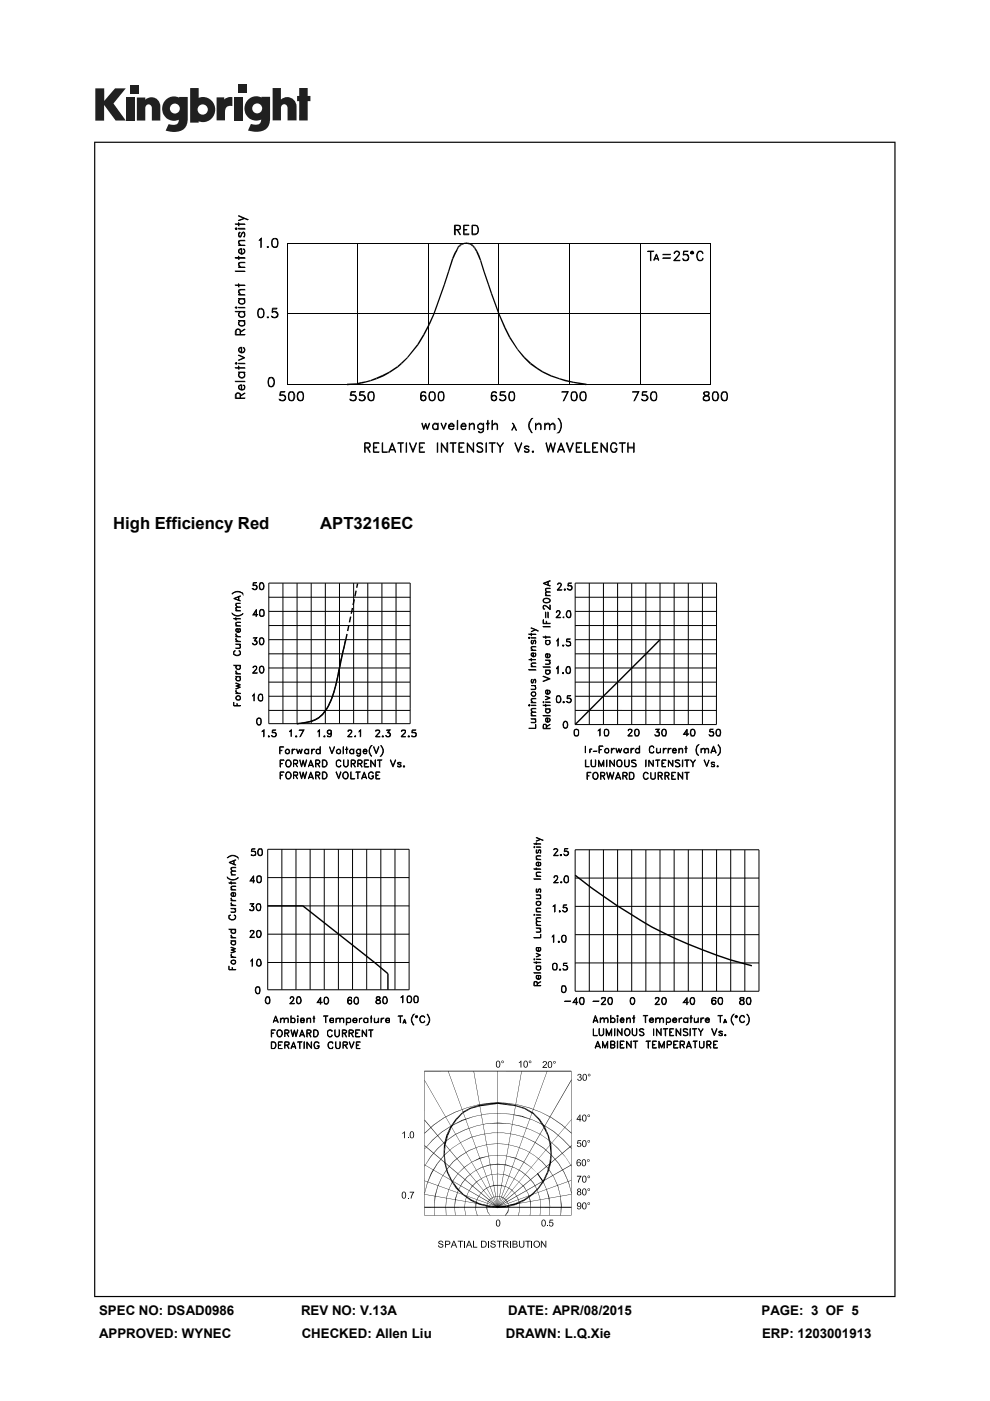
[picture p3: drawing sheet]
<svg xmlns="http://www.w3.org/2000/svg" width="210mm" height="297mm" viewBox="0 0 210 297" stroke-linecap="round" stroke-linejoin="round" font-family="sans-serif">
<defs><g id="words">
<g font-size="3.5">
<text x="24" y="112.1">High Efficiency Red</text>
<text x="67.9" y="112.1">APT3216EC</text>
</g>
<g font-size="2.8">
<text x="21" y="278.7">SPEC NO: DSAD0986</text>
<text x="63.8" y="278.7">REV NO: V.13A</text>
<text x="107.8" y="278.7">DATE: APR/08/2015</text>
<text x="161.5" y="278.7">PAGE: 3 OF 5</text>
<text x="21" y="283.6">APPROVED: WYNEC</text>
<text x="64" y="283.6">CHECKED: Allen Liu</text>
<text x="107.3" y="283.6">DRAWN: L.Q.Xie</text>
<text x="161.6" y="283.6">ERP: 1203001913</text>
</g>
</g></defs>
<g fill="#231f20">
<path d="M20.2 18.7h1.9v2.7l2.3-2.7h2.3l-2.6 3.2 2.6 3.7h-2.2l-2.4-3.3v3.3h-1.9z"/>
<path d="M26.7 20.7h1.8v4.9h-1.8z"/>
<path d="M49.6 20.7h1.8v4.9h-1.8z"/>
<path d="M27.6 18h1.8v1.8h-1.8z"/>
<path d="M50.6 17.9h1.8v1.8h-1.8z"/>
<path d="M29 20.7h1.8v.4a1.9 1.9 0 0 1 2.2-.3 1.9 1.9 0 0 1 1 2v2.8h-1.8v-2.7a.7 .7 0 0 0-.7-.8 .7 .7 0 0 0-.7 .8v2.7h-1.8z"/>
<path d="M45.9 20.6h1.7v.5a2.02 2.02 0 0 1 1.7-.5v1.9h-.2a1.12 1.12 0 0 0-1.4 1.3v1.7h-1.8z"/>
<path d="M57.8 18.7h1.8v2.4a1.98 1.98 0 0 1 2.2-.3 1.98 1.98 0 0 1 1.1 2v2.7h-1.9v-2.6a.7 .7 0 0 0-.7-.8 .7 .7 0 0 0-.7 .8v2.6h-1.8z"/>
<path d="M63.5 18.7h1.8v1.6h.5v1.1h-.5v4.1h-1.8v-4.1h-.5v-1.1h.5z"/>
<path d="M40.3 18.7v7.3h1.8v-.3a2.63 2.63 0 0 0 3.5-2.5 2.63 2.63 0 0 0-3.5-2.5v-2zM41.9 23.2a1.1 1.1 0 0 1 2.2 0 1.1 1.1 0 0 1-2.2 0z"/>
<path d="M35.3 21a2.56 2.56 0 0 0-.6 3.3 2.56 2.56 0 0 0 3.2 1.1 1.09 1.09 0 0 1-1.5 1.1l-.6-.2-.7 1.4a5.3 5.3 0 0 0 3.8-.2 2.69 2.69 0 0 0 .9-2.4v-4.5h-1.8v.1l-.8-.2a2.44 2.44 0 0 0-1.9 .5zM36 23a1.06 1.06 0 0 1 2.1 0 1.06 1.06 0 0 1-2.1 0z"/>
<path d="M52.8 21a2.56 2.56 0 0 0-.6 3.3 2.56 2.56 0 0 0 3.2 1 1.09 1.09 0 0 1-1.5 1.1l-.7-.1-.6 1.4a5.3 5.3 0 0 0 3.7-.3 2.69 2.69 0 0 0 1-2.3v-4.6h-1.8v.2l-.9-.3a2.44 2.44 0 0 0-1.8 .6zM53.5 23a1.06 1.06 0 0 1 2.1 0 1.06 1.06 0 0 1-2.1 0z"/>
</g>
<g fill="#000">
<path d="M95.9 54.8l.2 .1-.8 2.7-.3-.1zM96.4 53.6l.3 .1-.6 1.2-.2-.1zM96.8 52.9l.3 .2-.4 .6-.3-.1zM96.7 52.9l.2-.2 .3 .1-.1 .2zM97 52.5l.2 .1v.2l-.3-.1zM97.1 52.3l.2 .2-.1 .1-.2-.1zM97.1 52.3l.1-.2 .3 .2-.2 .2zM97.2 52.1l.2-.1 .3 .2-.2 .1zM97.4 52l.2-.2 .1 .3v.1zM97.6 51.8l.2-.1 .1 .3-.2 .1zM97.8 51.7l.2-.1 .2 .3-.3 .1zM98 51.6l.3-.1v.3l-.1 .1z"/>
<path d="M98.3 51.5h.2v.2l-.2 .1zM98.5 51.5h.2l.1 .2h-.3zM98.7 51.5l.2-.1v.3h-.1zM98.9 51.4l.3 .1-.1 .2h-.2zM99.2 51.5h.2v.3l-.3-.1zM99.4 51.5h.2l-.1 .3h-.1zM99.6 51.5l.3 .1-.2 .3-.2-.1zM99.9 51.6l.1 .1-.1 .3-.2-.1zM100 51.7l.3 .2-.3 .2-.1-.1zM100 52.1l.3-.2 .2 .2-.3 .1zM100.2 52.2l.3-.1 .1 .1-.2 .2zM100.4 52.4l.2-.2 .1 .2-.2 .2z"/>
<path d="M100.5 52.6l.2-.2 .2 .2-.3 .1zM100.6 52.7l.3-.1 .1 .2-.3 .1zM100.7 52.9l.3-.2 .2 .5-.2 .1zM101 53.3l.2-.1 .4 .8-.3 .1zM101.3 54.1l.3-.1 .5 1.2-.3 .1zM101.8 55.3l.3-.1 .7 2.4-.2 .1zM81.2 79.5l1.3-.7 .2 .3-1.4 .7zM82.5 78.8l1.8-1.2 .2 .3-1.8 1.2zM84.3 77.6l.7-.7 .3 .2-.8 .8zM85 76.9l1.3-1.1 .2 .1-1.2 1.2zM88.5 73l.3 .1-2.3 2.8-.2-.1zM89.8 70.8l.2 .2-1.2 2.1-.3-.1z"/>
<path d="M90.9 68.7l.2 .2-1.1 2.1-.2-.2zM91.9 66.5l.3 .1-1.1 2.3-.2-.2zM94.1 60.4h.3l-2.2 6.2-.3-.1zM95 57.5l.3 .1-.9 2.8h-.3zM102.6 57.7l.2-.1 1 2.8h-.3zM103.5 60.4h.3l.5 1.7-.2 .1zM104.1 62.2l.2-.1 1.7 4.4-.3 .1zM105.7 66.6l.3-.1 1.2 2.9-.2 .2zM107 69.6l.2-.2 1 2-.2 .2zM108 71.6l.2-.2 1.7 2.6-.2 .2zM109.7 74.2l.2-.2 1.4 1.7-.3 .1zM111 75.8l.3-.1 1.3 1.2-.2 .3z"/>
<path d="M112.6 76.9l1.4 1.1-.2 .2-1.4-1zM114 78l1.2 .7-.2 .3-1.2-.8zM115.2 78.7l1.8 .9-.2 .2-1.8-.8zM73.6 81.3h2v.2l-2 .2zM75.6 81.3l1-.3 .1 .3-1.1 .2zM76.6 81l1-.2 .1 .3-1 .2zM77.6 80.8l.9-.2 .1 .2-.9 .3zM78.5 80.6l1.3-.5 .1 .3-1.3 .4zM79.8 80.1l1.4-.6 .1 .3-1.4 .6zM117 79.6l1.7 .6-.1 .2-1.8-.6zM118.7 80.2l1.1 .3v.3l-1.2-.4zM119.8 80.5l1.8 .4-.1 .3-1.7-.4z"/>
<path d="M121.6 80.9l2.8 .4-.1 .4-2.8-.5zM85.4 240.2l.5-.3v1.4h-.2v-1.1zM87.1 240l.3-.1a.85 .85 0 0 1 .3 1.3h-.3a.75 .75 0 0 0 0-1.2zM90 240.2l2-1.8 .1 .1zM90 240.2l2.1-1.7-2 1.8zM91.7 241.7l2-1.7v.1zM92 238.4l2.2-1.5 .1 .1zM92 238.4l2.3-1.4-2.2 1.5zM95.5 238.9l.3 .1-1.1 1.6zM95.8 239l-.8 1.8-.3-.2zM93.7 240l2.1-1.4 .1 .1zM93.7 240l2.2-1.3-2.2 1.4z"/>
<path d="M94.2 236.9l2.3-1.2 .1 .1zM96.6 237.3l.3 .1-1.4 1.5zM94.2 236.9l2.4-1.1-2.3 1.2zM96.9 237.4l-1.1 1.6-.3-.1zM98.1 235.8l.1 .2-1.6 1.3zM95.8 238.6l2.3-1.2v.2zM95.8 238.6l2.3-1-2.2 1.1zM96.6 237.3l1.6-1.3-1.3 1.4zM96.5 240.5l2.2-1zM96.5 240.5l2.2-1-2.1 1.1zM96.5 235.7l2.6-.9zM96.5 235.7l2.6-.8-2.5 .9z"/>
<path d="M98.1 235.7l1.7-.9 .1 .3zM98.1 235.7l1.8-.6-1.7 .9zM98.1 237.4l2.4-.7zM98.1 237.4l2.4-.6-2.4 .8zM98.7 239.5l2.2-.8zM98.7 239.5l2.2-.7zM99.1 234.8l2.5-.7zM99.1 234.8l2.5-.6zM99.8 234.8l2-.6 .1 .4zM99.8 234.8l2.1-.2-2 .5zM100.5 236.7l2.6-.5zM100.9 238.7l2.3-.5z"/>
<path d="M100.9 238.7l2.3-.4zM105.3 225h.3a.76 .76 0 0 0 0 1.2h.3a.69 .69 0 0 1-.8-.3 .69 .69 0 0 1 .2-.8zM101.8 234.2l3.8-.5v.3zM101.8 234.2l3.8-.2-3.7 .6zM105.3 225l.3-.1a.85 .85 0 0 1 .4 1.3h-.4a.75 .75 0 0 0 0-1.2zM106.4 225h.2l-.1 .2 .3 .1-.4 .1zM106.4 224.9l.4 .1v.3h-.2l.1-.3zM105.6 233.7l3.8 .6v.3zM105.6 233.7l3.8 .9-3.8-.6zM110.1 225.2h.3l-.3 .2zM108 238.2l2.3 .6zM108 238.2l2.3 .5z"/>
<path d="M110.2 225.2l.4-.3v1.4h-.2v-1.1zM108.1 236.2l2.5 .6zM108.1 236.2l2.6 .4-.1 .2zM111.2 225h.3a.76 .76 0 0 0 0 1.2h.3a.69 .69 0 0 1-.8-.3 .69 .69 0 0 1 .1-.8zM109.4 234.3l1.9 .8-1.9-.5zM109.4 234.3l2 .6-.1 .2zM111.2 225l.3-.1a.85 .85 0 0 1 .3 1.3h-.3a.75 .75 0 0 0 0-1.2zM109.6 234.1l2.5 .8zM109.6 234.1l2.6 .7zM112.2 225h.2l-.1 .2 .3 .1-.3 .1zM112.2 224.9l.5 .1-.1 .3h-.2l.2-.3zM110.3 238.7l2.2 .8z"/>
<path d="M110.3 238.8v-.1l2.2 .8zM111.4 234.9l1.6 1.3-1.7-1.1zM110.7 236.6l2.3 .9zM110.7 236.6l2.3 .9-2.4-.7zM111.4 234.9l1.7 1-.1 .3zM113 236.1l.1-.2 1.2 1.6zM113.1 235.9l1.5 1.4-.3 .2zM112.2 234.8l2.5 1zM112.2 234.8l2.5 1-2.6-.9zM114.3 237.5l.3-.2 .7 1.8zM113 237.4l2.3 1.2zM113 237.4l2.4 1.1-.1 .1z"/>
<path d="M115.2 225.1a.52 .52 0 0 1 .7 0h-.5l-.1 .3h-.2zM114.6 237.3l1.1 1.7-.4 .1zM115.6 225.1h.3a1.15 1.15 0 0 1-.6 1.2h.7v.1h-.9l.7-.9v-.2zM116.3 225.1h.3a.76 .76 0 0 0 .1 1.2h.3a.69 .69 0 0 1-.9-.3 .69 .69 0 0 1 .2-.9zM116.4 225.1l.3-.1a.85 .85 0 0 1 .3 1.3h-.3a.75 .75 0 0 0 0-1.2zM114.7 235.7l2.2 1.3zM114.7 235.7l2.3 1.2-.1 .1zM117.4 225l.2 .1-.1 .2 .3 .1h-.4zM115.3 238.6l.1-.1 2 1.5zM115.4 238.5l2.1 1.4-.1 .1zM117.4 225l.4 .1v.3h-.2l.1-.3zM117 236.9l2.1 1.6-2.2-1.5z"/>
<path d="M117 236.9l2.2 1.5-.1 .1zM122.6 227.8h.3l-.3 .3h-.1zM122.4 228.8l.2-.1 .3 .3h-.3zM122.8 228.3l.5 .1h-.5zM122.6 227.8a.4 .4 0 0 1 .5 0 .4 .4 0 0 1 .1 .5h-.4l.3-.1v-.3zM123 236.3h.1l-.6 1h.8v.1h-.2v.4h-.2v-.4h-.6zM123.1 236.3v1h-.6h.4v-.7zM122.9 228.4h.4l.1 .3a.49 .49 0 0 1-.3 .4 .49 .49 0 0 1-.5-.1l.5-.1 .1-.4zM123.6 236.5h.3a.76 .76 0 0 0 0 1.1l.3 .1a.69 .69 0 0 1-.8-.4 .69 .69 0 0 1 .2-.8zM123.7 227.8h.3a.76 .76 0 0 0 0 1.2h.3a.69 .69 0 0 1-.8-.3 .69 .69 0 0 1 .2-.8zM123.6 236.4l.3-.1a.85 .85 0 0 1 .4 1.3h-.4a.75 .75 0 0 0 0-1.1zM123.7 227.8l.3-.1a.85 .85 0 0 1 .3 1.3h-.3a.75 .75 0 0 0 0-1.2z"/>
<path d="M124.7 236.4h.2l-.2 .3h.4l-.4 .1zM124.8 227.8h.2l-.2 .2 .4 .1h-.4zM124.7 236.4h.4v.3h-.2l.1-.2zM124.8 227.7l.4 .1v.3h-.2l.1-.3zM85.3 252.8h.4a.76 .76 0 0 0 0 1.2h.3a.69 .69 0 0 1-.8-.3 .69 .69 0 0 1 .1-.9zM85.3 240.2h.4l-.4 .2zM85.4 252.8l.3-.2a.85 .85 0 0 1 .3 1.4h-.3a.75 .75 0 0 0 0-1.2zM86.5 253.9h.2v.2h-.2zM86.5 241.1h.2v.2h-.2zM87 240h.4a.76 .76 0 0 0 0 1.2h.3a.69 .69 0 0 1-.8-.3 .69 .69 0 0 1 .1-.9zM86.9 252.7h.9l-.5 1.4h-.2l.1-.4 .4-.9h-.7zM90.6 250.7l-.6 2.3z"/>
<path d="M90.7 250.8l-.7 2.2zM91.3 245.2l.1 .1-1.4 2zM91.4 245.3l-1.4 2zM91.5 248.6l.1 .1-1 2zM91.6 248.7l-.9 2.1-.1-.1zM91.7 241.7h.1l-1.8 1.9zM91.8 241.7l-1.8 1.9zM92.7 246.7h.1l-1.3 1.9zM92.8 243.4l.1 .1-1.6 1.7zM92.8 246.7l-1.2 2-.1-.1zM92.8 251.5l-.6 2zM92.9 243.5l-1.5 1.8-.1-.1z"/>
<path d="M92.9 251.6l-.5 1.9h-.2zM93.7 249.6l-.9 1.9zM91.7 241.7l2-1.6-1.9 1.6zM93.7 249.6l-.8 2-.1-.1zM94.1 244.6h.2v2zM94.2 244.9l.1 .1-1.6 1.7zM94.3 246.6h.2l.3 1.9zM94.3 245l-1.5 1.7h-.1zM94.3 244.6l.2 2h-.2zM94.5 242.7l-.2 1.9h-.2zM94.5 246.6l.5 1.8-.2 .1zM94.5 255.8l.1 1.9z"/>
<path d="M92.8 243.4l1.8-1.6 .1 .1zM94.6 255.8l.1 1.9zM94.7 240.6l.3 .2-.8 1.8zM92.8 243.4l1.9-1.5-1.8 1.6zM94.7 253.9l-.2 1.9zM94.8 248.5l.2-.1 .6 1.9zM94.8 247.8v.1l-1.1 1.7zM94.8 253.9l-.3 1.9zM94.8 247.9l-1.1 1.7zM95 240.8l-.5 1.9-.3-.1zM95 248.4l.9 1.8-.3 .1zM95.2 252.1l-.5 1.8z"/>
<path d="M95.3 252.1l-.5 1.8zM95.6 250.3l.3-.1 .8 1.8zM95.9 250.2l1.1 1.5-.3 .3zM94.2 244.9l1.7-1.5zM94.2 244.9l1.7-1.5-1.6 1.6zM96 250.3l.1 .1-.9 1.7zM96.1 246.2l.1 .1-1.4 1.5zM96.1 250.4l-.9 1.7zM96.2 246.3l-1.4 1.6v-.1zM96.4 255.9l.1 1.8zM96.5 255.9l.1 1.8zM94.6 241.8l1.9-1.3 .1 .1z"/>
<path d="M96.5 254.1h.2l-.3 1.8zM94.6 241.8l2-1.2-1.9 1.3zM96.7 252l.3-.3 1.1 1.6zM96.7 254.1l-.3 1.8zM97 251.7l1.3 1.5-.2 .1zM97.1 248.8l-1.1 1.5zM97.1 252.4l-.6 1.7zM97.2 248.8l-1.1 1.6-.1-.1zM97.2 252.4l-.5 1.7h-.2zM96.1 246.2l1.6-1.2h.1zM96.1 246.2l1.7-1.2-1.6 1.3zM95.9 243.4l2-1.3z"/>
<path d="M95.9 243.4l2-1.2zM98 250.8l.1 .1-1 1.5zM98.1 250.9l-1 1.5zM98.1 253.3l.2-.1 1.5 1.3zM98.3 253.2l1.6 1.1-.1 .2zM98.5 247.4l.1 .1-1.5 1.3zM98.5 256.1l.2 1.6zM97.1 248.8l1.5-1.3zM98.6 256.1l.2 1.6zM98.7 254.5l-.2 1.6zM99.1 249.5h.1l-1.2 1.3zM99.2 249.5l-1.1 1.4-.1-.1z"/>
<path d="M99.2 253l-.5 1.5zM97.7 245l1.8-1.1h.1zM97.7 245l1.9-1.1-1.8 1.2zM99.9 254.3l1.6 1.1-1.7-.9zM99.9 254.3l1.8 .8-.2 .3zM97.9 242.1l2-1 .1 .1zM97.9 242.1l2.1-.9zM100 251.6l.1 .1-.9 1.3zM98.5 247.4l1.6-1.1zM98.5 247.4l1.6-1-1.5 1.1zM100.1 251.7l-.9 1.3zM99.1 249.5l1.4-1.1z"/>
<path d="M99.1 249.5l1.4-1.1-1.3 1.1zM100.9 255.3h.1l-.1 1.2zM100.9 256.5l.3 1.2zM101 255.3l-.1 1.2zM101.1 250.5l.1 .1-1.2 1zM100 251.6l1.2-1-1.1 1.1zM101.2 254.1l-.3 1.2zM101.3 254.2l-.3 1.1h-.1zM99.5 243.9l1.9-.8zM99.5 243.9l1.9-.7-1.8 .7zM101.7 255.1l1.8 .8-2-.5zM101.7 255.1l1.9 .5-.1 .3z"/>
<path d="M100.1 246.3l1.7-.8 .1 .1zM100.1 246.3l1.8-.7zM101.9 253.1l-.7 1zM102 253.1l-.7 1.1-.1-.1zM100.5 248.4l1.5-.9 .1 .1zM100.5 248.4l1.6-.8zM99.9 241.1l2.3-.6zM99.9 241.1l2.3-.5zM101.1 250.5l1.4-.9zM101.1 250.5l1.4-.8-1.3 .9zM102.7 252.2h.1l-.9 .9zM101.9 253.1l.9-.9z"/>
<path d="M103.1 256.1h.2l.1 .9zM103.3 255.1l-.2 1zM103.3 256.1l.1 .9zM103.4 255.1l-.1 1h-.2zM103.4 257l.1-.1 .5 .8zM103.6 255.6l1.9 .5-2-.2zM101.4 243.1l2.1-.5zM101.4 243.1l2.1-.4zM103.5 256.9l.5 .8zM103.6 255.6l1.9 .2v.3zM101.8 245.5l1.8-.5zM101.8 245.5l1.8-.4-1.7 .5z"/>
<path d="M102.7 252.2l1-.6 .1 .1zM102 247.5l1.8-.6v.2zM102 247.5l1.8-.4zM102.7 252.2l1.1-.5-1 .5zM103.8 254.3l.1 .1-.6 .7zM103.9 254.4l-.6 .7zM102.5 249.6l1.5-.6zM102.5 249.6l1.5-.5zM103.8 254.3l.9-.5zM103.8 254.3l.9-.4-.8 .5zM103.7 251.6l1.2-.4 .1 .2zM103.7 251.6l1.3-.2z"/>
<path d="M105.3 258.7h.3a.76 .76 0 0 0 0 1.2h.3a.69 .69 0 0 1-.8-.3 .69 .69 0 0 1 .2-.8zM110.6 227.1l-5.1 28.9zM116 227.1l-10.5 28.9zM121.2 228.9l-15.7 27.1zM121.2 237.3l-15.7 18.7zM105.5 255.9l15.7-13.1-15.6 13.2zM105.5 255.9l15.7-9-15.6 9.1zM90 229.1l15.6 26.9zM95 227.1l10.6 28.9zM100.4 227.1l5.2 28.9zM90 247l15.6 8.9-.1 .1zM90 242.9l15.6 13-.1 .1z"/>
<path d="M90 237.5l15.6 18.5zM110.6 227.1l-5 28.9zM116 227.1l-10.4 28.9zM121.2 228.9l.1 .1-15.7 27zM121.2 237.3l-15.6 18.7zM105.6 256l15.6-13.2 .1 .1zM105.6 256l15.6-9.1 .1 .1zM105.6 255.9l15.6-5.7zM105.6 256l15.6-5.8zM105.6 255.9l15.6-2.7zM105.6 256l15.6-2.8zM103.6 245l2-.1z"/>
<path d="M103.6 245h2zM103.8 246.9l1.8-.2v.2zM103.8 246.9h1.8l-1.8 .2zM104 249l1.6-.1zM90 253.3l15.6 2.7zM90 253.2l15.6 2.7zM90 250.4l15.6 5.6zM90 250.3l15.6 5.6zM90 246.9l15.6 9zM90 242.9l.1-.1 15.5 13.1zM90 237.5l.1-.1 15.5 18.6zM104.7 253.8l.9-.2z"/>
<path d="M104.7 253.8l.9-.1zM105.3 258.7l.3-.1a.85 .85 0 0 1 .4 1.3h-.4a.75 .75 0 0 0 0-1.2zM104.9 251.2h1.3v.2zM104.9 251.2l1.3 .2h-1.2zM105.6 253.6l.8 .3zM105.6 253.6l.9 .2zM105.6 248.9l1.5 .2zM107.6 256.9l.2 .1-.7 .7zM105.6 248.9l1.6 .1zM107.8 257l-.6 .7h-.1zM106.4 253.9l.1-.1 .7 .6zM106.5 253.8l.8 .5-.1 .1z"/>
<path d="M107.4 255.6l1.8-.5 .2 .4zM105.6 246.7l1.8 .2v.2zM105.6 246.7l1.8 .4-1.8-.2zM106.2 251.2l1.2 .5zM106.2 251.2l1.2 .5-1.2-.3zM107.4 255.6l2-.1-1.9 .5zM105.6 244.9l1.9 .2zM107.9 256.1l-.3 .8zM107.3 254.3l.4 .8-.5-.7zM108 256.1l-.2 .9-.2-.1zM107.3 254.3l.5 .8zM107.7 255.1l.2 1z"/>
<path d="M107.8 255.1l.2 1zM107.4 251.6l1 .6zM107.4 251.6l1.1 .6h-.1zM107.2 249l1.4 .7zM107.2 249l1.4 .7-1.5-.6zM107.4 246.9l1.7 .7zM107.4 246.9l1.7 .7-1.7-.5zM109.2 255.1l1.8-.7 .2 .2zM108.4 252.2h.1l.7 .9zM107.5 245l1.8 .5v.1zM107.5 245l1.8 .6zM108.5 252.2l.8 .9z"/>
<path d="M109.2 255.1l2-.5-1.8 .9zM107.6 242.6l2.1 .6zM109.2 253.1l.6 1.1zM110.2 256.5l-.3 1.2zM109.3 253.1l.6 1-.1 .1zM108.6 249.6l1.4 1zM110.3 256.5l-.3 1.2zM110.2 255.3v1.2zM109.8 254.2l.1-.1 .3 1.2zM110.3 255.3l-.1 1.2zM109.9 254.1l.4 1.2zM109.1 247.5l1.5 .9z"/>
<path d="M109.1 247.5l1.6 .9h-.1zM111 254.4l1.6-1.1 .2 .2zM109.3 245.5l1.7 .9-1.7-.8zM109.3 245.5l1.8 .8-.1 .1zM110 250.5l1.1 1.2zM111 254.4l1.8-.9-1.6 1.1zM110 250.5l1.2 1.1-.1 .1zM109.1 240.5l2.2 .7zM109.7 243.1l1.9 .8zM110.6 248.4h.1l1.2 1.1zM111.1 251.7l.1-.1 .7 1.4zM110.7 248.4l1.3 1.1h-.1z"/>
<path d="M111.2 251.6l.8 1.4zM112.5 256.1l-.1 1.6zM111.9 253l.5 1.5zM112.6 256.1l-.2 1.6zM112.4 254.5h.1v1.6zM112 253l.5 1.5h-.1zM112.6 253.3l1.5-1.4 .1 .2zM111.1 246.3l1.5 1.2zM111 246.4l.1-.1 1.5 1.2zM112.5 254.5l.1 1.6zM112.6 253.3l1.6-1.2-1.4 1.4zM112 249.5l1.1 1.4-1.2-1.4z"/>
<path d="M112 249.5l1.2 1.3-.1 .1zM111.3 241.1l2 1.1zM111.3 241.1l2.1 1-.1 .1zM111.6 243.9l1.8 1.1zM112.6 247.4l1.4 1.4zM113.2 250.8l.8 1.6-.9-1.5zM115.2 250.3l.2 .2-1.3 1.4zM113.2 250.8l.9 1.6zM115.4 250.5l-1.2 1.6-.1-.2zM114.7 255.9l-.2 1.8zM114 252.4l.5 1.7zM114.1 252.4l.5 1.7z"/>
<path d="M112.5 239.5l2.2 1.1zM114.5 254.1l.2 1.8zM114.6 254.1l.1 1.8zM113.4 245l1.5 1.3zM115 258.7h.3a.76 .76 0 0 0 0 1.2h.3a.69 .69 0 0 1-.8-.3 .69 .69 0 0 1 .2-.8zM113.4 245l1.6 1.2-.1 .1zM114 248.8l1.1 1.6zM116 248.5l.3 .2-1.1 1.6zM114 248.8l1.2 1.5-.1 .1zM113.3 242.2l.1-.1 1.8 1.3zM115 258.7l.3-.1a.85 .85 0 0 1 .3 1.3h-.3a.75 .75 0 0 0 0-1.2zM113.4 242.1l1.9 1.3h-.1z"/>
<path d="M116.3 248.7l-.9 1.8-.2-.2zM115.2 250.3l.6 1.8-.7-1.7zM115.2 250.3l.7 1.8zM116.5 246.7h.4l-.9 1.8zM115.3 239.1l.4-.1 .5 1.9zM116.9 246.7l-.6 2-.3-.2zM114.9 246.3l.1-.1 1.3 1.7zM115.8 252.1l.5 1.8zM115.7 239l.7 1.8-.2 .1zM115 246.2l1.4 1.6-.1 .1zM116.6 255.8l-.2 1.9zM116.8 244.8h.2l-.5 1.9z"/>
<path d="M116.7 255.8l-.3 1.9zM115.9 252.1l.6 1.8h-.2zM114.7 240.5l1.9 1.4zM116.3 253.9h.2l.1 1.9zM116.4 259.7l.8 .2a.48 .48 0 0 1-.8-.2zM116.5 253.9l.2 1.9zM117 244.8l-.1 1.9h-.4zM116.4 240.8l.5 2h-.3zM115.3 243.4l1.6 1.6-1.7-1.6zM116.7 259.2h.5zM115.3 243.4l1.7 1.5-.1 .1zM116.9 259.2l.4 .1v.6h-.4l.3-.3z"/>
<path d="M116.6 258.6h.7v.2h-.6v.4h.6l-.8 .1zM116.4 247.8l1 1.8-1.1-1.7zM116.4 247.8l1.1 1.8zM116.6 241.8l1.7 1.7zM117.4 249.6l.9 2zM116.6 241.8l1.8 1.6-.1 .1zM117.5 249.6l.9 1.9-.1 .1zM116.9 245l.1-.1 1.5 1.8zM117 244.9l1.5 1.8zM118.3 251.6l.1-.1 .4 2zM118.4 251.5l.5 2zM117.5 239.9l1.9 1.8-2-1.7z"/>
<path d="M117.5 239.9l2 1.7-.1 .1zM118.5 246.7l1.1 2-1.1-2zM118.5 246.7l1.2 1.9-.1 .1zM118.4 243.4l1.5 1.9zM118.3 243.5l.1-.1 1.5 1.9zM119.6 248.7l.1-.1 .9 2.2zM119.7 248.6l1 2.1-.1 .1zM119.1 238.5l.1-.1 2 1.9zM119.4 241.7l.1-.1 1.7 1.9zM119.9 245.2l1.3 2.1zM120.7 250.7l.5 2.3zM119.2 238.4l2.1 1.8-.1 .1z"/>
<path d="M119.5 241.6l1.8 1.8-.1 .1zM119.9 245.2l1.4 2.1zM120.7 250.7l.6 2.3zM122.4 245.9h.4l-.3 .4-.1 .2h.2a.35 .35 0 0 0-.1 .4 .35 .35 0 0 0 .3 .2h.3l-.4 .2a.92 .92 0 0 1-.3-1.4zM122.5 255.1h.3l-.3 .3 .3 .3h-.3l-.1-.4zM122.4 242.8l.8 .3a.48 .48 0 0 1-.8-.3zM122.4 256.1l.7 .2a.43 .43 0 0 1-.7-.2zM122.4 245.9h.1a.44 .44 0 0 1 .7 .3zM122.5 246.5l.3-.2 .3 .1zM122.5 255.1l.4-.2a.85 .85 0 0 1 .2 1.4h-.3l.3-.3v-.3h-.1l.1-.5zM122.6 252h.3l.3 .1h-.4l-.2 .2 .6 .4-.6 .1v.4l.2 .1h-.3a.4 .4 0 0 1 .1-.7l-.2-.1zM122.6 242.3h.6z"/>
<path d="M122.5 255.8l.6-.1-.2 .2zM122.8 246.5h.3v.6h-.3l.2-.3zM122.8 252.1h.4v.5h-.4l.3-.2-.1-.2zM122.8 252.7h.4l.1 .4a.49 .49 0 0 1-.8 .2l.6-.1v-.4zM122.8 242.4h.4v.7h-.4l.3-.4zM122.5 241.8h.8v.1h-.6l-.1 .4 .6 .1-.8 .1zM122.4 249.3h.9l-.5 1.4h-.2v-.3l.5-.9h-.7zM123.5 245.9h.3a.76 .76 0 0 0 0 1.2l.3 .1a.69 .69 0 0 1-.8-.4 .69 .69 0 0 1 .2-.8zM123.6 252.1h.3a.76 .76 0 0 0 0 1.2h.3a.69 .69 0 0 1-.8-.3 .69 .69 0 0 1 .2-.9zM123.6 255.1h.3a.76 .76 0 0 0 0 1.2h.3a.69 .69 0 0 1-.8-.3 .69 .69 0 0 1 .2-.9zM123.6 249.4h.3a.76 .76 0 0 0 0 1.2h.3a.69 .69 0 0 1-.8-.3 .69 .69 0 0 1 .2-.9zM123.6 241.9h.3a.76 .76 0 0 0 0 1.2h.3a.69 .69 0 0 1-.8-.3 .69 .69 0 0 1 .2-.9z"/>
<path d="M123.6 245.9l.2-.1a.85 .85 0 0 1 .4 1.3h-.4a.75 .75 0 0 0 0-1.2zM123.6 252.1l.3-.1a.85 .85 0 0 1 .4 1.3h-.4a.75 .75 0 0 0 0-1.2zM123.6 255.1l.3-.2a.85 .85 0 0 1 .4 1.4h-.4a.75 .75 0 0 0 0-1.2zM123.6 249.4l.3-.1a.85 .85 0 0 1 .4 1.3h-.4a.75 .75 0 0 0 0-1.2zM123.6 241.8l.3-.1a.85 .85 0 0 1 .4 1.4h-.4a.75 .75 0 0 0 0-1.2zM124.6 245.9h.2l-.1 .2 .3 .1-.4 .1zM124.7 252l.2 .1-.2 .2 .4 .1h-.4zM124.7 255h.2l-.2 .3 .4 .1h-.4zM124.7 249.3h.2l-.2 .3 .4 .1h-.4zM124.7 241.8h.2l-.2 .3 .4 .1h-.4zM124.6 245.9h.4v.3h-.2l.1-.2zM124.7 252l.4 .1v.3h-.2l.1-.3z"/>
<path d="M124.7 255h.4v.4h-.2l.1-.3zM124.7 249.3l.4 .1v.3h-.2l.1-.3zM124.7 241.8h.4v.4h-.2l.1-.3zM92.9 264.1l.6 .3h-.5zM93.1 263.1l.5-.1 .3 .2-.7 .1 .1 .3a.51 .51 0 0 1 .6 .2 .51 .51 0 0 1 0 .6l-.6 .1-.3-.1 .8-.1v-.3a.84 .84 0 0 1-.8-.7zM93.5 263.2h.4l.1 .3zM94.4 263.1l1 .1h-.8v.6h.8l-.8 .1v.6h-.2zM95 263.2h.4v.6h-.8l.6-.1v-.4zM96.2 263.1h.2l-.4 .8 .6 .2h-.6l-.2 .4h-.2zM96.4 263.1l.6 1.4h-.3l-.1-.4-.6-.2h.5l-.2-.7zM97.1 263.1h1.1v.1h-.4v1.3h-.2v-1.3h-.5zM98.4 263.1h.2v1.4h-.2z"/>
<path d="M99.4 263.1h.2l-.4 .8 .6 .2h-.6l-.2 .4h-.2zM99.6 263.1l.6 1.4h-.2l-.2-.4-.6-.2h.5l-.2-.7zM100.3 263.1h.2v1.2h.7v.2h-.9zM102 263.1l1 .1h-.8v1.1l.8 .1-1 .1zM102.5 263.2l.6 .1a.94 .94 0 0 1-.1 1.1l-.8-.1a.58 .58 0 0 0 .8-.3 .58 .58 0 0 0-.5-.8zM103.6 263.1h.2v1.4h-.2zM104 264.1l.6 .3h-.5zM104.2 263.1l.4-.1 .4 .2-.7 .1 .1 .3a.51 .51 0 0 1 .6 .2 .51 .51 0 0 1 0 .6l-.6 .1-.3-.1 .8-.1v-.3a.84 .84 0 0 1-.8-.7zM104.6 263.2h.4l.1 .3zM105.4 263.1h1.1v.1h-.4v1.3h-.2v-1.3h-.5zM106.7 263.1l1.1 .1h-.9v.5h.9l-.9 .2v.6h-.2zM107.1 263.9h.4l.5 .6h-.3l-.4-.6z"/>
<path d="M107.3 263.2h.5v.5h-.9l.7-.1v-.3zM108.2 263.1h.2v1.4h-.2zM108.7 263.1l1 .1h-.8v.5h.7l.1 .1h-.8v.5l.8 .1-1 .1zM109.2 263.2h.5l-.1 .5h-.7l.6-.1v-.3zM109.2 263.8h.5v.6l-.8-.1h.6v-.4zM110.1 263.1h.2v1.1l.3 .2h-.4l-.1-.2zM111 263.1h.2a1.44 1.44 0 0 1-.3 1.4l-.7-.1 .7-.1 .1-.1zM111.4 263.1h1.2v.1h-.5v1.3h-.2v-1.3h-.5zM112.7 263.1h.2v1.4h-.2zM113.4 263.2h.4a.6 .6 0 0 0-.5 .6 .6 .6 0 0 0 .5 .6h.5l-.4 .1a.77 .77 0 0 1-.7-.4 .77 .77 0 0 1 .2-.9zM113.4 263.2a.75 .75 0 0 1 1.1 .2 .75 .75 0 0 1-.2 1h-.4a.6 .6 0 0 0 .4-.6 .6 .6 0 0 0-.5-.6zM114.7 263.1h.2v1.4h-.2z"/>
<path d="M114.9 263.1l.8 1.1v.3l-.8-1.1zM115.7 263.1h.2v1.4h-.2zM116 259.8h.2v.2h-.2z"/>
<path d="M20 30v245h169.9v-245zM20.2 30.3h169.5v244.5h-169.5z"/>
</g>
<g fill="none" stroke="#000" stroke-width=".21">
<path d="M49.9 57.5l2 .1zM49.9 54.6h2v.2h-2zM49.9 48.6l.3 .1v-.4l-.3 .1 .1 .2M49.9 47.5l2 .1zM50.1 48.6l.1-.2v.2M50.6 56.6l1.3 .1zM50.6 54.3l.1 .7zM50.6 52l1.3 .1zM50.6 48.4h1.3v.2h-1.3zM50.6 47.2l.1 .7zM50.6 45.7l2 .9zM50.7 50.1h.4"/>
<path d="M50.7 55.7l1.2-.1-.9 .1-.3 .2 .3 .7-.3-.2zM50.7 51h1.2h-.9l-.3 .3 .3 .7-.3-.3zM50.8 49.3l-.1 .3 .1 .6M51.2 53.7v-.9l-.4 .1-.1 .3a.59 .59 0 0 0 .6 .6 .59 .59 0 0 0 .6-.6l-.3-.4 .1-.1a.63 .63 0 0 1 0 1l-.5 .2-.5-.3v-.7l.3-.2h.3v1M51.3 49.4h.6M51.4 49.3l-.3 .9-.2 .1a.61 .61 0 0 1-.3-.6 .61 .61 0 0 1 .3-.5v.1l-.2 .1M51.8 49.3v.9M51.8 46.3l-1.2 .5 1.3-.5M51.9 50.1l-.2 .2a.64 .64 0 0 0-.1-1.1l-.3 .1-.3 .9M55 50.9l.4-.4v2l-.1-1.8zM56.8 52.2v.3l.1-.1v-.2M56.8 52.3h.1"/>
<path d="M58 50.7h.7M58 52.3h.7M58 50.6a1.32 1.32 0 0 0 0 1.8M58.2 50.5l-.2 .1a1.17 1.17 0 0 0 .2 1.9l.5-.1a1.66 1.66 0 0 0 0-1.8l-.4-.1M58.5 50.6a1.32 1.32 0 0 1 0 1.8M60.8 51.6h89.9M60.9 51.5v30M75.9 51.5v30M90.8 51.5v30M96.6 48.7l.9-.1v-.7l-.9-.1v2h-.2v-2.1h.8l.4 .2 .1 .5-.2 .3-.9 .1M97 48.8l.7 1-.6-1M98.3 47.7h1.1l-1 .1v1.8h1v.2h-1.1z"/>
<path d="M98.4 48.7l.6 .1h-.6M100.1 47.7h.7a1.08 1.08 0 0 1 .7 1.1 1.08 1.08 0 0 1-.7 1h-.7zM100.2 47.8h.6a.94 .94 0 0 1 .6 .9 .94 .94 0 0 1-.6 .9h-.6zM105.8 51.5v30M120.8 51.5v30M135.8 51.5v30M137.4 53.2l1.2 .1zM138 53.3v2l.1-2M138.8 54.9h.8M139.2 53.8l.5 1.4-.5-1.2-.6 1.2zM140.6 53.9l1.6 .1zM140.6 54.7l1.6 .1z"/>
<path d="M143 55.2l1.2 .1h-1.3l1.2-1.5-.1-.3-.3-.2h-.3l-.4 .5v-.1a.64 .64 0 0 1 1-.3l.1 .6-1.1 1.3M144.9 55l.3 .2M145.7 54a.68 .68 0 0 1 0 1.2M146 54.4l-.2-.3-.2-.1-.7 .1 .1-.9h.9l-.8 .1-.1 .7a.68 .68 0 0 1 1 .1 .68 .68 0 0 1-.2 1 .68 .68 0 0 1-1-.2h.1a.6 .6 0 0 0 .9 .2l.2-.3M146.5 53.6v.2h.4l.2-.3-.2-.3a.27 .27 0 0 0-.4 .2 .27 .27 0 0 0 .2 .4l.3-.2-.1-.2h-.2v.2M148.1 53.3l.6-.1 .4 .6-.4-.5a.93 .93 0 0 0-.7 1.5l.3 .4h.4l.4-.4-.2 .4-.6 .1a1.28 1.28 0 0 1-.2-2zM150.8 51.5v30M49.9 66l2 .1zM49.9 65.3h.3v-.1l-.1-.1-.2 .1 .1 .1M49.9 60.4l2 .1zM49.9 78h2zM49.9 77.1l.3 .1v-.3l-.3 .1 .1 .1"/>
<path d="M50.1 65.3h.1M50.1 77.1h.1M50.6 68l1.3 .1zM50.6 65.2l1.3 .1zM50.6 63.3l1.3 .1zM50.6 62.5l1.3 .1zM50.6 60.2l.1 .7zM50.6 78.9l1.3 .1zM50.6 77.6l.1 .7zM50.6 77l1.3 .1zM50.6 75.3l1.3 .5-1.3 .6 1.2-.6zM50.7 61.5l1.2-.1-.9 .1-.3 .3 .3 .7-.4-.5z"/>
<path d="M50.7 68.2l.2-.1-.2 .3a.6 .6 0 0 0 .6 .7 .6 .6 0 0 0 .6-.7l-.2-.3 .3 .6a.74 .74 0 0 1-.7 .5 .74 .74 0 0 1-.7-.5zM50.7 66.4l.2-.3-.2 .4a.6 .6 0 0 0 .6 .7 .6 .6 0 0 0 .6-.7l-.2-.4 .3 .7a.73 .73 0 0 1-.7 .5 .73 .73 0 0 1-.7-.5zM50.7 63.6l.2-.2-.2 .3a.6 .6 0 0 0 .6 .7 .6 .6 0 0 0 .6-.7l-.2-.3 .3 .6a.74 .74 0 0 1-.7 .5 .74 .74 0 0 1-.7-.5zM50.7 79.1l.2-.1-.2 .4a.64 .64 0 0 0 .3 .6 .64 .64 0 0 0 .7-.1l.2-.2-.2-.7 .2 .7a.69 .69 0 0 1-.7 .5 .69 .69 0 0 1-.6-.6zM51 70.3l.9-.6-.9 .7M51 70.9l-.1-1-.3-.2-.4 .1-.3 .5v.7h2l-1.8-.1 .1-1h.6l.1 1M51.2 74.7v-1l-.5 .4a.64 .64 0 0 0 .3 .5 .64 .64 0 0 0 .7 0l.1-.1a.52 .52 0 0 0-.2-.8l.1-.1a.65 .65 0 0 1 .1 1 .65 .65 0 0 1-.9 .1 .65 .65 0 0 1-.1-1l.5-.1v1.1M54.9 67.2h.8M54.9 65.6h.8M55.1 65.5a1.32 1.32 0 0 0 0 1.8M55.2 65.3a1.36 1.36 0 0 0-.3 2 .77 .77 0 0 0 1-.3 1.41 1.41 0 0 0-.5-1.7h-.1M55.6 65.5a1.32 1.32 0 0 1 0 1.8"/>
<path d="M56.8 67.1v.3l.1-.1v-.2M56.8 67.2h.1M57.4 80a1.1 1.1 0 0 0-.5 1.6 .64 .64 0 0 0 1 .3 1.24 1.24 0 0 0-.3-1.9h-.1M57.7 67.1l.3 .2M58.5 66.1l.4 .5-.2 .5-.2 .2M58.9 66.5l-.5-.4-.7 .2 .1-1h.9v.2h-.8l-.1 .6a.73 .73 0 0 1 1 .1 .73 .73 0 0 1-.2 1.1 .73 .73 0 0 1-1-.3h.1a.73 .73 0 0 0 .9 .2l.3-.3M60.8 66.6h89.9M49.9 80.8l2 .1zM51 83.9l.9-.6-.9 .7M51 84.4v-.7a.56 .56 0 0 0-.5-.4 .56 .56 0 0 0-.6 .4v.8h2l-1.8-.1 .1-.9a.48 .48 0 0 1 .7 .2v.7M51.2 82.6v-.9a.44 .44 0 0 0-.5 .5 .61 .61 0 0 0 .7 .4 .61 .61 0 0 0 .5-.7l-.3-.2 .1-.1 .2 .2a.62 .62 0 0 1-.1 .7 .62 .62 0 0 1-.6 .2 .59 .59 0 0 1-.6-.3 .59 .59 0 0 1 .1-.6l.6-.2v1M57.1 81.9h.8"/>
<path d="M57.1 80.2l.3-.1 .5 .1M57.2 80.1a1.79 1.79 0 0 0 0 1.8M57.8 80.1a1.42 1.42 0 0 1 0 1.8M59.3 84.7l.3 .2M60.1 83.8l.3 .2 .1 .2-.1 .5-.3 .2M60.5 84.1a.93 .93 0 0 0-1.2-.2l.2-.9h.9l-.8 .1-.1 .7 .7-.1a.66 .66 0 0 1 .1 1.2l-.4 .1-.6-.2v-.2a.73 .73 0 0 0 1.2 0M60.8 81.6h89.9M61.4 84.8h.8M61.4 83.2h.8M61.5 83.1a1.66 1.66 0 0 0 0 1.8M61.8 83l-.4 .1a1.66 1.66 0 0 0 0 1.8l.5 .1a1.06 1.06 0 0 0 .6-1 1.06 1.06 0 0 0-.7-1M62.1 83.1a1.66 1.66 0 0 1 0 1.8"/>
<path d="M63.4 84.8h.7M63.4 83.2h.7M63.5 83.1a1.32 1.32 0 0 0 0 1.8M63.6 83l-.2 .1a1.17 1.17 0 0 0 .2 1.9l.5-.1a1.66 1.66 0 0 0 0-1.8l-.4-.1M64 83.1a1.66 1.66 0 0 1 0 1.8M74.3 84.7l.3 .2M75.1 83.8l.3 .2 .1 .2-.1 .5-.3 .2M75.5 84.1a.93 .93 0 0 0-1.2-.2l.2-.9h.9l-.9 .1v.7l.7-.1a.66 .66 0 0 1 .1 1.2l-.4 .1-.6-.2v-.2a.73 .73 0 0 0 1.2 0M76.2 84.7l.3 .2M77 83.8a.61 .61 0 0 1 .4 .6 .61 .61 0 0 1-.4 .5M77.3 84.1a.79 .79 0 0 0-1.1-.2l.1-.9h1l-.9 .1-.1 .7a.72 .72 0 0 1 1.1 .1 .72 .72 0 0 1-.2 1.1 .72 .72 0 0 1-1-.4 .63 .63 0 0 0 1.1 0M77.4 94.8l1-.1a.48 .48 0 0 0-.3-.7h-.7l-.1 1.9v-2h.8a.56 .56 0 0 1 .4 .5 .56 .56 0 0 1-.4 .6h-.7"/>
<path d="M77.9 95l.6 .9-.5-.9M78.4 84.8h.7M78.4 83.2h.7M78.4 83.1a1.32 1.32 0 0 0 0 1.8M78.6 83l-.2 .1a1.17 1.17 0 0 0 .2 1.9l.5-.1a1.66 1.66 0 0 0 0-1.8l-.4-.1M79 83.1a1.66 1.66 0 0 1 0 1.8M79.2 93.9h1.2l-1.1 .1v1.8l1.1 .1h-1.2zM79.3 94.8h.6v.2h-.6M81.1 93.9l.1 1.9 1 .1h-1.1zM82.7 95.4h1.1M82.8 95.3h.9M83.2 93.9l.7 2-.7-1.7-.8 1.7z"/>
<path d="M84.4 93.9l1.2 .1zM85 94v1.9v-1.9M86.1 93.9l.1 2zM86.8 93.9l.8 1.7 .8-1.7-.8 2zM88.9 93.9h1.1l-1 .1v1.8l1 .1h-1.1zM89 94.8h.6v.2h-.6M89.3 84.6a.6 .6 0 0 0 .8 .2l.2-.2M89.3 84.2a.6 .6 0 0 1 .8-.2l.2 .2M89.4 83.2h.8M89.5 89.7l.4 1.1 .4-1.1 .3 1.1 .5-1.1-.5 1.4-.3-1-.4 1zM89.5 83.1a1.98 1.98 0 0 0-.1 1.6l.2 .2M89.6 83.9l-.2 .2-.1 .3"/>
<path d="M90 83.9a.6 .6 0 0 1 .2 .8l-.2 .2M90.1 83.1l.2 .2-.1-.2a.68 .68 0 0 0-.9 .3 1.1 1.1 0 0 0 .5 1.6 .55 .55 0 0 0 .6-.6l-.1-.3a.63 .63 0 0 0-1 0M91.2 84.8h.8M91.2 83.2h.8M91.4 83.1a1.32 1.32 0 0 0 0 1.8M91.6 83l-.4 .1a1.66 1.66 0 0 0 0 1.8 .77 .77 0 0 0 1-.3 1.53 1.53 0 0 0-.2-1.5l-.3-.1M91.8 90.1l.4-.4h.3l.3 .4-.6-.2a.58 .58 0 0 0-.4 .7 .58 .58 0 0 0 .7 .4l.3-.2a.64 .64 0 0 1-.9 .2 .64 .64 0 0 1-.1-.9zM91.9 83.1a1.32 1.32 0 0 1 0 1.8M92.8 93.9v2zM92.8 89.7l.1 1.4zM93.2 84.8h.7M93.2 83.2h.7"/>
<path d="M93.3 83.1a1.66 1.66 0 0 0 0 1.8M93.4 83l-.2 .1a1.66 1.66 0 0 0 0 1.8 .65 .65 0 0 0 .9-.3 1.83 1.83 0 0 0-.2-1.5l-.4-.1M93.5 89.7l.6 1.2 .4-1.2h.2l-.6 1.4zM93.6 93.9l1.2 1.7v-1.7h.2v2l-1.3-1.7-.1 1.7zM93.9 83.1a1.66 1.66 0 0 1 0 1.8M95.2 90.3h1a.46 .46 0 0 0-.6-.4l-.3 .2a.61 .61 0 0 0 0 .6 .61 .61 0 0 0 .6 .3l.3-.3 .1 .1a.65 .65 0 0 1-.9 .2 .65 .65 0 0 1-.1-1 .65 .65 0 0 1 .9 0l.1 .4h-1.1M95.5 93.9l1.2 .1zM96.1 94v1.9v-1.9M97 89.1l.1 2zM97.3 93.9h1.1l-1 .1v1.8l1 .1h-1.1zM97.4 94.8h.6v.2h-.6M97.8 90.3h1l-.1-.3-.5-.1a.57 .57 0 0 0-.3 .8 .57 .57 0 0 0 .8 .2l.1-.2v.1a.64 .64 0 0 1-.8 .2 .64 .64 0 0 1-.2-.9l.4-.4h.3l.3 .5v.2h-1"/>
<path d="M99.1 93.9l1.3 1.7 .1-1.7v2l-1.3-1.7-.1 1.7zM99.5 89.7l.1 1.4zM99.6 90.2l.5-.5h.3l.2 .5v.9l-.1-1.1a.66 .66 0 0 0-.9 .2zM101.3 94a.79 .79 0 0 1 1.1 .2l-.4-.2h-.7a.36 .36 0 0 0 .2 .6l.5 .2 .3 .3 .1 .5a.73 .73 0 0 1-1.3 0l.5 .2h.4l.3-.2-.1-.5-1-.5-.1-.4zM101.4 90.1l.4-.4h.3l.4 .4-.8-.2a.57 .57 0 0 0 0 1.1l.8-.2a.67 .67 0 0 1-.9 .2 .67 .67 0 0 1-.2-.9zM102.5 89.7l.1 1.5a.66 .66 0 0 1-.5 .6 .66 .66 0 0 1-.7-.3l.5 .2 .5-.2zM103.1 93.9l.1 2zM103.2 89.7h.6v.2h-.6zM103.4 89.1l.1 2zM103.8 93.9l1.2 .1zM104.3 84.6a.6 .6 0 0 0 .8 .2l.2-.2M104.3 84.2a.6 .6 0 0 1 .8-.2l.2 .2"/>
<path d="M104.4 89.1v2zM104.4 94v1.9v-1.9M104.4 83.2h.8M104.4 90.2l.5-.5 .6 .2v1.2v-.9l-.2-.2-.4-.1zM104.5 83.1a1.98 1.98 0 0 0-.2 1.6l.3 .2M104.6 83.9l-.3 .2v.3M104.9 83.9a.6 .6 0 0 1 .3 .8l-.3 .2M105.1 83.1l.2 .2-.1-.2a.68 .68 0 0 0-.9 .3 1.1 1.1 0 0 0 .5 1.6 .55 .55 0 0 0 .6-.6l-.1-.3a.63 .63 0 0 0-1 0M106 84.7l.4 .2M106 94.8l.8-.9-.7 .9v1.1l-.1-1.1-.6-.9 .7 .9M106.8 83.8l.3 .2 .1 .2-.1 .5-.3 .2M107.2 84.1a.93 .93 0 0 0-1.2-.2l.1-.9h1l-.9 .1-.1 .7a.72 .72 0 0 1 1.1 .1 .72 .72 0 0 1-.2 1.1 .72 .72 0 0 1-1-.4 .73 .73 0 0 0 1.2 0"/>
<path d="M108.2 84.8h.7M108.2 83.2h.7M108.2 83.1a1.66 1.66 0 0 0 0 1.8M108.4 83l-.2 .1a1.66 1.66 0 0 0 0 1.8 .65 .65 0 0 0 .9-.3 1.83 1.83 0 0 0-.2-1.5l-.4-.1M108.5 91.3l.6-1.1-.5 1.1M108.6 89.7l.3 .2 .6 1.4M108.7 89.7l.9 1.6M108.8 83.1a1.66 1.66 0 0 1 0 1.8M109.2 93.9l.7 1.7 .8-1.7-.8 2zM111.3 95.7l.2 .1 .6-.1M111.3 94.7h.8M111.3 95l.8 .3 .1 .3a.6 .6 0 0 1-.9 .2l-.1-.2 .2 .2"/>
<path d="M111.4 94.6v.5M112.1 94.6l.1 .2-.1-.2h-.7l-.2 .4 .9 .4M112.1 95.3v.5M112.6 88.9l.3-.2a2.02 2.02 0 0 0 0 3.1 1.87 1.87 0 0 1-.3-2.9zM113 95.6v.3l.2-.1-.1-.2M113 95.7v.1l.1-.1M113.6 89.7l.1 1.4zM113.7 90.2l.5-.5 .5 .2 .1 1.2-.1-.9-.2-.2-.3-.1zM115.5 89.7l.1 1.4zM115.6 90.2l.4-.5h.4l.2 .5v.9l-.1-1.1a.64 .64 0 0 0-.9 .2zM115.8 93.9l.5 1.7 .5-1.7 .5 1.7 .5-1.7-.5 2-.5-1.7-.5 1.7zM116.6 90.2l.5-.5h.3l.3 .5v.9h-.1l-.1-1.1-.4-.1z"/>
<path d="M118.3 88.7a1.98 1.98 0 0 1 .4 2.9l-.4 .2a2.03 2.03 0 0 0 0-3.1zM118.4 95.4h1.2M118.5 95.3h1M119 93.9l.8 2-.8-1.7-.8 1.7zM120.1 93.9h.2l.6 1.7 .7-1.7-.7 2zM120.4 83l-.9 2 1-2h-1.3l1.2 .1M121.4 84.8h.7M121.4 83.2h.7M121.5 83.1a1.66 1.66 0 0 0 0 1.8M121.7 83l-.3 .1a1.66 1.66 0 0 0 0 1.8l.5 .1a1.06 1.06 0 0 0 .6-1 1.06 1.06 0 0 0-.7-1M122 83.1a1.66 1.66 0 0 1 0 1.8M122.2 93.9h1.2l-1.1 .1v1.8l1.1 .1h-1.2z"/>
<path d="M122.3 94.8h.6v.2h-.6M123.3 84.8h.8M123.3 83.2h.8M123.4 83.1a1.32 1.32 0 0 0 0 1.8M123.6 83l-.3 .1a1.17 1.17 0 0 0 .3 1.9l.5-.1a1.66 1.66 0 0 0 0-1.8l-.4-.1M124 83.1a1.66 1.66 0 0 1 0 1.8M124 93.9h.2v1.9l1 .1h-1.2zM125.7 93.9h1.1l-1 .1v1.8l1 .1h-1.1zM125.8 94.8h.5v.2h-.5M127.5 93.9l1.2 1.7 .1-1.7v2l-1.2-1.7-.1 1.7zM129.8 94l.6-.1 .5 .5-.5-.4h-.4a1.19 1.19 0 0 0 0 1.8h.4l.4-.4v-.3h-.4h.5v.3l-.3 .4a.93 .93 0 0 1-1-.3 .93 .93 0 0 1 0-1.1zM131.4 93.9l1.2 .1z"/>
<path d="M132 94v1.9v-1.9M133.1 93.9l.1 2zM133.2 95h1.2M133.2 94.8h1.2M134.4 93.9l.1 2zM135.4 83l-.9 2 1-2h-1.3l1.2 .1M136.2 84.7l.2 .2M136.9 83.8a.61 .61 0 0 1 .4 .6 .61 .61 0 0 1-.4 .5M137.3 84.1a.79 .79 0 0 0-1.1-.2l.1-.9h.9l-.8 .1-.1 .7a.72 .72 0 0 1 1 .1 .72 .72 0 0 1-.2 1.1 .72 .72 0 0 1-1-.4h.1a.63 .63 0 0 0 1.1 0M138.3 84.8h.8M138.3 83.2h.8M138.4 83.1a1.32 1.32 0 0 0 0 1.8"/>
<path d="M138.6 83l-.3 .1a1.17 1.17 0 0 0 .3 1.9l.5-.1a1.66 1.66 0 0 0 0-1.8l-.5-.1M139 83.1a1.66 1.66 0 0 1 0 1.8M149.2 84.7l.4 .2M149.4 83.2h.9M149.5 83.1a.45 .45 0 0 0 .1 .7 .68 .68 0 0 1 .8 .3 .68 .68 0 0 1-.1 .8h-.9a.55 .55 0 0 1-.2-.6 .55 .55 0 0 1 .4-.4l.6-.2v-.6M149.6 83l-.4 .3 .2 .4 .2 .2a.63 .63 0 0 1 .8 .7 .65 .65 0 0 1-.7 .3 .65 .65 0 0 1-.5-.5l.4-.4a.62 .62 0 0 0 .8-.7l-.1-.2-.6-.1M150.4 84.7l-.2 .2M151.3 84.8h.8M151.3 83.2h.8M151.4 83.1a1.66 1.66 0 0 0 0 1.8M151.7 83l-.4 .1a1.66 1.66 0 0 0 0 1.8l.5 .1a1.06 1.06 0 0 0 .6-1 1.06 1.06 0 0 0-.6-1M152 83.1a1.66 1.66 0 0 1 0 1.8"/>
<path d="M153.3 84.8h.7M153.3 83.2h.7M153.4 83.1a1.32 1.32 0 0 0 0 1.8M153.5 83l-.2 .1a1.17 1.17 0 0 0 .2 1.9l.5-.1a1.66 1.66 0 0 0 0-1.8l-.4-.1M154 83.1a1.66 1.66 0 0 1 0 1.8M49.2 130a1.52 1.52 0 0 0 2.3 0 1.39 1.39 0 0 1-2.3 0zM49.4 125.7a1.39 1.39 0 0 1 2.1 .3 1.53 1.53 0 0 0-2.3 0zM49.6 131.1l1.4 .1zM49.6 126.9l1.4-.6-1.3 .6 1.3 .5zM49.7 138l.2-.1a.52 .52 0 0 0-.3 .6 .52 .52 0 0 0 .5 .4l.8-.1v-.6l-.2-.3 .1 .1 .2 .6a.74 .74 0 0 1-.9 .4l-.5-.2v-.6zM50 136.6h1zM50 136h1z"/>
<path d="M50 134.9l1 .1zM50 132.7h1zM50 131l.1 .5zM50 129.4l1 .1zM50 135.4l.5 .6-.5-.4zM50 134.4l.5 .5-.5-.3zM50.1 133.3h.4l.1 .7 .3-.2-.1-.5a.49 .49 0 0 1 .1 .6 .49 .49 0 0 1-.6 .1l-.3-.2zM50.1 132l.9-.1-.8 .1a.45 .45 0 0 0 .1 .7l-.3-.4zM50.1 128.8l.9-.1-.8 .1a.45 .45 0 0 0 .1 .6l-.3-.3zM50.1 127.9h.9l-.8 .1-.1 .3 .2 .4-.3-.4zM50.2 133.3h.3v.7l-.4-.2zM50.6 126.5v.7"/>
<path d="M50.7 126.5v.8M50.8 136.6l.2 .4-.1 .4-.9 .1 .9-.2zM53.6 136.5l.2 .1M53.6 124.8l.2 .2M53.7 130.3l1 .1h-1.1l.8-1.2v1.5l-.1-1.3-.6 1M54 135.8l.5 .2a.51 .51 0 0 1-.3 .7 .51 .51 0 0 1-.6-.3l.1 .2a.52 .52 0 0 0 .8-.2M54.2 135.9l.3 .3-.3 .4M54.2 124.1a.47 .47 0 0 1 .3 .4 .47 .47 0 0 1-.3 .5M54.4 135.2l-.5 .7 .6 .2M54.4 135.3l-.7-.1h.8l-.5 .7M54.5 124.7a.52 .52 0 0 1-.9 .1M54.5 124.4l-.4-.3-.5 .1 .1-.7h.7l-.6 .1-.1 .5h.6a.51 .51 0 0 1 .2 .6 .51 .51 0 0 1-.5 .3l-.4-.2"/>
<path d="M55.2 136.6h.6M55.2 135.3a.52 .52 0 0 1 .7 .2 .82 .82 0 0 1-.5 1.2l-.2-.1-.2-.5zM55.2 135.4h.6M55.2 124.9h.6M55.2 123.6l.2-.1a.78 .78 0 0 1 .6 .8 .78 .78 0 0 1-.6 .7h-.2l-.2-.6zM55.2 123.7h.6M55.2 130.5h.6M55.2 129.3l.4-.1 .4 .3v1a.55 .55 0 0 1-.9 0v-1zM55.2 129.4h.6M55.2 135.3l-.1 .6 .1 .7M55.2 123.6l-.1 .6 .1 .8M55.3 129.3a1.02 1.02 0 0 0 0 1.3"/>
<path d="M55.7 135.3a1.02 1.02 0 0 1 0 1.3M55.7 123.6a1.02 1.02 0 0 1 0 1.4M55.8 129.3a1.02 1.02 0 0 1 0 1.3M57 123.6v29.8h30v-29.8M57 123.6h30M57 138.6h30M57 135.6h30M57 132.6h30M57 129.6h30M57 126.6h30M60 123.6v29.8M63 123.6v29.8"/>
<path d="M66 123.6v29.8M69 123.6v29.8M72 123.6v29.8M73.3 135.7l-2.1 9.9-.7 2.2-1.2 2.6-1.3 1.5-1.5 .9-2 .5-1.6 .2M75 123.6v29.8M78 123.6v29.8M81 123.6v29.8M84 123.6v29.8M112.1 135.2l.2-.1 .1 .2zM112.1 134.4l1.6 .1zM112.1 139.9h1.6M112.2 135.2l.1 .1z"/>
<path d="M112.6 137.8l1.1 .1zM112.6 135.2l1.1 .1zM112.6 134.3l.1 .5zM112.6 133.1l1.6 .7zM112.6 139.6l.1 .5zM112.7 136.4h.4M112.7 137.2l1-.1-.9 .1-.1 .3 .3 .3-.4-.3zM112.8 135.8v.7M112.8 138.5h.3v.7l-.4-.3zM113.1 139.2l.5-.2-.1-.6a.49 .49 0 0 1 0 .7 .49 .49 0 0 1-.6 .1l-.3-.3v-.2l.4-.3h.2v.8M113.2 135.9h.4M113.3 135.8l-.2 .7-.2 .1a.47 .47 0 0 1-.3-.5 .47 .47 0 0 1 .3-.4l-.2 .2"/>
<path d="M113.6 136.4l-.1 .2 .2-.6-.3-.3-.2 .1-.2 .7M113.6 135.8v.7M113.6 133.5l-1 .4 1.1-.4M115.2 123.7l1.5-.6-1.3 .6 1.3 .6zM115.2 135l1.5 .1zM115.2 132.8l1.5 .1zM115.2 131.4l.1 .8h1.4h-1.5zM115.3 127.2a.99 .99 0 0 1 1.3 0M115.3 127.1v.5l.1 .1 .6 .1 .6-.2M115.4 126.9a.73 .73 0 0 1 .9-.1 .73 .73 0 0 1 .3 .8 .84 .84 0 0 1-1.4-.4zM115.7 126.2l1 .1zM115.7 124.9l.2-.2h.8l-.9 .2v.4l.1 .2z"/>
<path d="M115.7 129.8l.1 1.2zM115.7 139.9l1 .1zM115.7 134.9l.1 .5zM115.7 135.8h1M115.8 125.6l.9-.1-.9 .1v.5l.1 .1a.45 .45 0 0 1-.1-.6zM115.8 138.7l.4-.1v.8h-.3l-.2-.3zM115.8 138.8l.3-.1v.7l-.3-.1zM115.9 132.2v-.5v.5M115.9 135.8l-.1 .7 .3 .1h.4l.1-.3-.1-.5a.52 .52 0 0 1 .1 .7 .52 .52 0 0 1-.7 .1l-.2-.3zM116.1 139.4l.4-.1a.36 .36 0 0 0-.1-.6l.1-.1a.45 .45 0 0 1 .2 .5 .45 .45 0 0 1-.5 .3M116.2 123.3v.7M116.2 129.8l.1 1.2z"/>
<path d="M116.3 123.3v.8M116.5 127.1v.5M116.6 129.2l.1-.9v1l-1.1-.9-.3 .1v.5l.2 .1-.1 .1-.2-.3v-.3l.4-.3 1.1 .9M118 130.9l.9 .1h-1l.8-1-.1-.5h-.4l-.1 .4-.1-.1 .2-.4h.4l.2 .6-.8 1M118.1 135.8l.3-.3v1.5l-.1-1.4zM118.2 125l1 .1h-1.1l.9-1.1-.2-.3-.6 .2 .3-.3h.3l.3 .4-.9 1.1M119.3 136.8l.3 .1-.2 .1zM119.4 130.9l.2-.1v.2zM119.4 136.8l.1 .1zM119.5 130.9h.1M119.7 125l.1-.1v.2zM119.8 125h.1"/>
<path d="M120.2 136.8l.1 .1M120.3 129.5h.6a1.09 1.09 0 0 1-.1 1.5l-.5-.2-.2-.3zM120.3 129.6h.6M120.3 130.9h.6M120.4 129.5a1.02 1.02 0 0 0 0 1.4M120.4 124.9l.3 .1M120.7 136.1l.3 .3-.1 .4-.2 .1M120.9 129.5l.1 .6-.1 .8M121 136.3a.64 .64 0 0 0-.8-.2v-.6h.7h-.6l-.1 .6a.58 .58 0 0 1 .7 0 .58 .58 0 0 1 .1 .7l-.6 .2-.3-.3 .1 .1a.64 .64 0 0 0 .8-.2M121 124.2a.47 .47 0 0 1 .3 .4 .47 .47 0 0 1-.3 .4M121.3 124.5a.6 .6 0 0 0-.9-.2l.1-.7h.7l-.6 .1-.1 .5h.7l.1 .2-.1 .6-.3 .1-.5-.1v-.2a.47 .47 0 0 0 .5 .3 .47 .47 0 0 0 .4-.3M122 123.6h30v30h-30v-30"/>
<path d="M122 138.6h29.9M122 135.6h29.9M122 132.6h29.9M122 129.6h29.9M122 126.6h29.9M125 123.6v30M128 123.6v30M131 123.6v30M134 123.6v30M137 123.6v30M140 123.6v30M143 123.6v30"/>
<path d="M146 123.6v30M149 123.6v30M49.6 148.8v.9h1.4l-1.4-.1M49.6 141l1.4 .1zM50 147l1 .1zM50 144.8l1 .4-.7 .2 .7 .3-1 .4 .8-.4-.8-.3 .8-.2zM50 143.4l1 .1zM50 142.8l1 .1zM50 146.4l.5 .6-.5-.4zM50 142.2l.5 .6-.5-.3zM50.1 143.7l.2-.2-.2 .5 .4 .3 .4-.1-.1-.7 .2 .3-.2 .5h-.5a.45 .45 0 0 1-.2-.6zM50.1 141.2l.2-.1-.2 .3 .1 .3 .4 .2 .3-.2-.1-.6 .2 .3-.2 .5a.53 .53 0 0 1-.6 0 .53 .53 0 0 1-.1-.7z"/>
<path d="M50.3 147.6h.5l.2 .3-.2 .5h-.5a.47 .47 0 0 1-.3-.4 .47 .47 0 0 1 .3-.4zM50.3 149.6v-.4v.4M50.3 147.6h.3l.3 .1-.1 .6-.3 .1-.3-.2-.1-.3zM53.6 147.5l.3-.4v1.6v-1.4zM53.6 142.7h1h-1l.8-.9v-.4l-.2-.1-.6 .2a.46 .46 0 0 1 .5-.3 .46 .46 0 0 1 .4 .3l-.2 .5-.7 .7M54.7 153.6h.5M54.7 152.4h.5M54.7 152.3a.45 .45 0 0 1 .6 .2l.1 .6-.2 .6h-.5a1.02 1.02 0 0 1 0-1.4zM54.7 152.3a1.02 1.02 0 0 0 0 1.4M55 148.5h.6M55 147.2h.6a1.08 1.08 0 0 1-.2 1.5l-.5-.2-.2-.3zM55 147.3h.6"/>
<path d="M55.1 147.2a1.02 1.02 0 0 0 0 1.4M55.2 152.3l.1 .2v.9l-.1 .3M55.2 142.6h.6M55.2 141.4h.6M55.2 141.3a.45 .45 0 0 1 .7 .2 .82 .82 0 0 1-.5 1.2h-.2a1.02 1.02 0 0 1 0-1.4zM55.3 141.3a1.02 1.02 0 0 0 0 1.4M55.5 147.2l.2 .3v.9l-.2 .2M55.6 155l.4-.2v1.4l-.1-1.4zM55.8 141.3l.1 .6-.1 .8M56.9 156l.2 .2h-.2zM56.9 156.1l.1 .1zM57 150.6h30"/>
<path d="M57 147.6h30M57 144.6h30M57 141.6h30M57.7 156l.2 .2M58.3 155.4h.2a.55 .55 0 0 1-.2 .8M58.5 155.6l-.1-.2h-.7l.1-.6h.7h-.6l-.1 .6 .4-.1 .3 .1a.55 .55 0 0 1-.1 .8h-.6l-.2-.3 .6 .3 .3-.3M59.3 158.3h.9l-.8 .1v1.4zM59.4 159.1l.4 .1h-.4M61.4 155l.4-.2v1.4v-1.4zM61.9 158.8l.1 1zM62.2 158.9l.4-.1-.4 .2-.2 .2zM62.8 156l.1 .2h-.2z"/>
<path d="M62.8 156.1l.1 .1zM62.9 158.8l.3 .9 .3-.9 .3 .9 .3-.9-.3 1-.3-.7-.3 .7zM64.4 154.8l-.8 1.4 .9-1.4h-1h.9M64.6 159.1l.3-.3h.3l.2 .3-.2-.2a.43 .43 0 0 0-.6 .4 .43 .43 0 0 0 .6 .5l.2-.1a.49 .49 0 0 1-.6 0 .49 .49 0 0 1-.2-.6zM65.4 158.8l.1 1zM66.1 158.8l.1 1zM66.3 158.9l.5-.1-.5 .2-.1 .2zM67.2 158.9l.4-.1 .3 .3-.3-.2a.43 .43 0 0 0-.5 .4 .43 .43 0 0 0 .5 .5l.3-.1-.3 .1a.48 .48 0 0 1-.6-.6zM67.5 154.9l.3-.1v1.4l-.1-1.4-.3 .3zM67.9 158.3v1.5zM68.8 156l.1 .2h-.2zM68.8 156.1l.1 .1z"/>
<path d="M69.5 155.1l.1-.3h.5l.1 .3M69.5 155.4l.3 .2 .4-.2M69.6 156.1h.5M69.8 154.8l-.2 .1-.1 .3 .3 .4M69.9 158.3l.5 1.4 .6-1.4-.6 1.5zM70 154.8l.2 .1v1l-.1 .3M70.2 155.4a.46 .46 0 0 1-.6 .2 .46 .46 0 0 1-.1-.7l.3-.1h.3l.2 .5-.2 .9h-.5l-.1-.2 .1 .2M70.2 155.3l-.2 .3M71.5 159.1l.3-.2 .3 .1 .1 .7a.45 .45 0 0 1-.6 0 .45 .45 0 0 1-.1-.6zM72.8 158.3l.1 1.5zM73.3 158.8l.5 .1zM73.5 158.3v1.5"/>
<path d="M74.2 159.1l.3-.3h.2l.3 .3-.3-.2a.43 .43 0 0 0-.5 .4 .43 .43 0 0 0 .5 .5l.3-.1a.49 .49 0 0 1-.7 0 .49 .49 0 0 1-.1-.6zM74.7 156.2h-1l.8-1v-.4h-.5l-.2 .3 .1-.3h.6a.45 .45 0 0 1-.1 .7l-.6 .7M75 158.8l.1 1zM75.3 156l.1 .2h-.2zM75.3 156.1h.1M75.3 156h.1M75.6 159.1l.3-.3h.3l.2 .3-.2-.2a.43 .43 0 0 0-.6 .4 .43 .43 0 0 0 .6 .5l.2-.1a.49 .49 0 0 1-.6 0 .49 .49 0 0 1-.2-.6zM76.2 155l.3-.2v1.4l-.1-1.4zM76.4 158.8l.1 1.1-.2 .4h-.4l-.3-.2 .6 .2 .2-.4zM77.1 159.2l.1 .5h.7l-.3 .1a.48 .48 0 0 1-.6-.6l.3-.4a.44 .44 0 0 1 .6 .5h-.8M77.2 159l.4-.1 .2 .3h-.7zM78.6 158.2l.3-.1-.2 .1a1.54 1.54 0 0 0 .2 2.1 1.45 1.45 0 0 1-.3-2.1z"/>
<path d="M79.2 158.3l.6 1.4 .6-1.4-.6 1.5zM80.6 156.2h-1l.6-.7a.45 .45 0 0 0 .2-.7h-.6l-.1 .3v-.3h.8a.45 .45 0 0 1-.2 .7l-.6 .7M80.7 158.1a1.4 1.4 0 0 1 0 2.2l.2-.1a1.54 1.54 0 0 0-.2-2.1zM81.2 156l.1 .2h-.2zM81.2 156.1v.1zM81.9 156l.2 .2M82.4 155.4l.4 .4-.4 .4M82.7 154.8l-.5 .6h.4l.2 .3M82.7 154.8h-.7h.8l-.5 .6h.3a.48 .48 0 0 1 0 .8h-.6l-.2-.3 .6 .3 .4-.3M86.1 156.2h-1.1l1-1-.1-.4h-.6l-.2 .3 .1-.3h.3h.5v.6l-.9 .8M86.6 156.1l.1-.1 .1 .2zM86.7 156.1v.1z"/>
<path d="M87.3 156l.3 .2M87.9 155.4h.3l.1 .3-.1 .3-.3 .2M88.3 155.6l-.2-.2h-.8l.1-.6h.8h-.7l-.1 .6 .4-.1 .5 .1v.6l-.2 .2h-.7l-.1-.3a.52 .52 0 0 0 .8 .2l.2-.2M112.1 149.5l.2-.1 .1 .2-.2 .1zM112.1 154.4h1.5l.1-.8v.8zM112.1 142l1.6 .1zM112.2 149.5l.1 .1zM112.6 153.2l1-.1v-.5l-.2-.1a.45 .45 0 0 1 .2 .7zM112.6 152.4l1.1 .1zM112.6 151.7l1.1 .1zM112.6 149.5l1.1 .1zM112.6 148.9l1.1 .1z"/>
<path d="M112.6 141.3l1.1 .1zM112.6 145.4h1.1M112.7 144.7h.4M112.7 151l1-.1-.9 .2-.1 .3 .3 .3-.4-.3zM112.7 150.3l1-.1-1 .2 .3 .5-.4-.3zM112.7 148.2l1-.1-.9 .1-.1 .3 .3 .4-.4-.4zM112.7 140.6l1-.1-1 .3 .3 .5-.4-.3zM112.8 144.1v.7M112.9 146.8l.3-.1 .4 .2-.1 .6-.4 .1-.3-.2-.1-.3zM112.9 146.7h.6l.2 .4-.2 .5a.52 .52 0 0 1-.7-.2 .52 .52 0 0 1 .1-.7zM113.2 144.2h.4M113.3 144.1l-.2 .7-.2 .1a.47 .47 0 0 1-.3-.5 .47 .47 0 0 1 .3-.4l-.2 .2"/>
<path d="M113.4 145.4a.55 .55 0 0 1 .2 .7l-1 .1 1-.2zM113.6 144.7l-.1 .2 .2-.6-.3-.3-.2 .1-.2 .7M113.6 144.1v.7M115.2 148.8h.2l-.1 .2zM115.2 151.7l1.5 .1zM115.2 149.5l1.5 .1zM115.2 143.3l1.5 .6-1.5 .6 1.3-.6zM115.2 141.4l1.5 .1zM115.3 148.9h.1M115.7 150.3l1 .1zM115.7 149.3l.1 .5zM115.7 148.8l1 .1z"/>
<path d="M115.7 147.6l1 .4-1 .4 .8-.4zM115.7 142.1h1zM115.8 152.4l.3-.1v.8l-.3-.2zM115.8 146.5l.3-.1v.7l-.3-.1zM115.9 154.4v-.7l-.6-.1-.1 .9h1.5l-1.4-.1v-.7h.5l.1 .7M115.9 154l.8-.4-.8 .5M116.1 153.1l.4-.2a.36 .36 0 0 0-.1-.6l.1-.1a.52 .52 0 0 1 .1 .7 .52 .52 0 0 1-.7 .2l-.2-.5 .2-.4h.3v.9M116.1 147.1l.4-.1a.36 .36 0 0 0-.1-.6l.1-.1a.52 .52 0 0 1 .1 .7 .52 .52 0 0 1-.7 .1l-.2-.5 .2-.3h.3v.8M116.4 140l.3 .4-.1 .4-.9 .1 .8-.2 .1-.3zM118.1 141.6l.3-.3v1.5l-.1-1.3zM118.1 147.6h.6M118.1 148.8h.6"/>
<path d="M118.1 147.6l.3-.1a.78 .78 0 0 1 .6 .7 .78 .78 0 0 1-.6 .8l-.3-.1-.1-.6zM118.2 147.6l-.1 .2v.9l.1 .2M118.7 147.6a1.02 1.02 0 0 1 0 1.3M119.3 142.7h.2v.1zM119.4 142.7h.1zM119.5 148.7l.2 .1-.1 .2-.2-.1zM119.5 148.8l.1 .1zM119.7 153l.1-.1a.78 .78 0 0 1 .6 .8 .78 .78 0 0 1-.6 .7l-.1-.1a1.02 1.02 0 0 1 0-1.3zM119.7 154.3h.5M119.7 153.1h.5M119.8 153a1.02 1.02 0 0 0 0 1.3M120.2 153l.1 .6-.1 .7"/>
<path d="M120.3 148.7l.1 .2M120.3 141.4l.3-.1a.93 .93 0 0 1 .3 1.3 .47 .47 0 0 1-.4 .2 .47 .47 0 0 1-.4-.2 1.15 1.15 0 0 1 .2-1.2zM120.3 141.5h.6M120.3 142.7h.6M120.3 141.4a1.02 1.02 0 0 0 0 1.3M120.8 141.4l.1 .6-.1 .7M120.9 148.1a.47 .47 0 0 1 .2 .4 .47 .47 0 0 1-.2 .4M121.1 148.7a.52 .52 0 0 1-.8 0M121.1 148.3l-.3-.2-.5 .1v-.7h.7l-.7 .1v.5h.6a.51 .51 0 0 1 .3 .6 .51 .51 0 0 1-.6 .3l-.3-.3M122 154.7h.6M122 155.9h.6M122 154.7a.55 .55 0 0 1 .7 .1v1l-.1 .2h-.6l-.2-.2v-1z"/>
<path d="M122 150.6h29.9M122 147.6h29.9M122 144.6h29.9M122 141.6h29.9M122 154.7a.99 .99 0 0 0 0 1.3M122.5 154.7a.99 .99 0 0 1 0 1.3M124.2 158.1v1.6M125.1 159.2h.2M125.6 158.8h-.5v.9M125.9 159.2l.7 .1zM126.9 154.8l.4-.2v1.4l-.1-1.3zM127 158.1h.9l-.8 .1v1.5z"/>
<path d="M127.1 158.9l.4 .1h-.4M128.3 154.7h.6M128.3 155.9h.6M128.3 154.7a.55 .55 0 0 1 .8 .1 1.15 1.15 0 0 1-.2 1.2h-.6l-.2-.6zM128.4 154.7l-.2 .1v1l.2 .2M128.4 158.9l.2-.2 .4 .1 .1 .7-.6 .1-.2-.4zM128.8 154.7a.99 .99 0 0 1 0 1.3M129.7 158.7v1zM130.1 158.7h.2h-.2l-.4 .4zM130.6 158.7l.3 .8 .4-.8 .2 .8 .4-.8-.4 1-.2-.8-.4 .8zM132.4 158.9a.47 .47 0 0 1 .4-.3 .47 .47 0 0 1 .4 .3l-.5-.2-.3 .4 .1 .5 .7-.1-.3 .2-.5-.2zM133.2 158.7v1"/>
<path d="M133.8 158.7l.1 1zM134.2 156h-1.1l.9-1-.1-.3h-.5l-.2 .2 .1-.2h.7a.45 .45 0 0 1-.2 .6l-.6 .7M134.2 158.7h.3h-.3l-.3 .4zM134.7 154.7h.6M134.7 155.9h.6M134.7 154.7a.52 .52 0 0 1 .8 .1 1.15 1.15 0 0 1-.2 1.2h-.6l-.1-.6zM134.8 158.9l.3-.2h.2l.3 .2-.3-.2a.47 .47 0 0 0-.5 .3 .47 .47 0 0 0 .2 .6l.6-.1a.49 .49 0 0 1-.7 0 .49 .49 0 0 1-.1-.6zM134.8 154.7l-.1 .5 .1 .8M135.3 154.7a.99 .99 0 0 1 0 1.3M135.6 158.1l.1 1.6zM137.8 158.4a.52 .52 0 0 1 .8-.2l.1 .4-.3-.4-.4 .1-.2 .3v.7l.2 .3h.6l.1-.3-.1 .3-.5 .1a.81 .81 0 0 1-.3-1.1zM139 155.9l.2 .1"/>
<path d="M139.2 158.7l.2 .9 .7-.2a.55 .55 0 0 1-.8 .2zM139.6 155.2l.2 .2v.5l-.2 .1M139.8 154.7l-.7-.1h.7l-.5 .6 .4 .1 .1 .2M139.8 154.6l-.5 .6h.4a.61 .61 0 0 1 0 .8h-.6l-.1-.2a.45 .45 0 0 0 .4 .2 .45 .45 0 0 0 .4-.3M140.1 158.7v1M140.6 154.7a.45 .45 0 0 1 .7 .1v.6l-.1 .6h-.6a1.02 1.02 0 0 1 0-1.3zM140.6 154.7h.6M140.6 155.9h.6M140.7 158.7l.1 1zM140.7 154.7a.99 .99 0 0 0 0 1.3M140.9 158.7h.4l-.4 .1-.1 .3zM141.1 154.7l.2 .5-.2 .8"/>
<path d="M141.7 158.7l.1 1zM141.9 158.7h.5l-.5 .1-.1 .3zM142.7 159.1l.1 .5 .7-.1-.3 .2a.48 .48 0 0 1-.6-.6l.4-.4a.44 .44 0 0 1 .5 .5h-.8M142.8 158.8l.4-.1 .2 .4h-.7zM144 158.7l.1 1zM144.2 158.7h.5l.1 1-.2-.9-.2-.1-.3 .3zM145.1 155.6l1 .1h-1.1l.7-1.1v1.4v-1.2l-.6 .9M145.2 158.7h.5zM145.5 158.1v1.6M146.6 154.7h.6M146.6 155.9h.6M146.6 154.7a.52 .52 0 0 1 .8 .1 1.15 1.15 0 0 1-.2 1.2h-.6l-.2-.6z"/>
<path d="M146.7 154.7l-.2 .5 .2 .8M147.1 154.7a.99 .99 0 0 1 0 1.3M147.8 158.2l.4-.3-.3 .3-.2 .7a1.44 1.44 0 0 0 .5 1.3 1.43 1.43 0 0 1-.4-2zM148.7 159l.4-.3h.4l.1 1-.2-.9-.3-.1zM148.7 158.7v1M149.7 158.7h.5l.1 1-.1-.9-.3-.1-.3 .3zM150.5 155.9l.2 .1M150.9 159.3h.9M151 159.2h.7M151.1 155.2l.2 .1a.55 .55 0 0 1-.2 .7M151.3 155.4v-.2h-.8l.1-.6h.7l-.6 .1-.1 .5a.54 .54 0 0 1 .7 .1 .54 .54 0 0 1 0 .7h-.7l-.1-.2a.45 .45 0 0 0 .4 .2 .45 .45 0 0 0 .4-.3M151.3 158.1l.6 1.6-.6-1.3-.6 1.3z"/>
<path d="M152.1 154.7a.45 .45 0 0 1 .7 .1l.1 .6-.2 .6h-.6a1.02 1.02 0 0 1 0-1.3zM152.1 154.7h.6M152.1 155.9h.6M152.2 154.7a.99 .99 0 0 0 0 1.3M152.3 157.9h.1a1.76 1.76 0 0 1 .4 1.7l-.5 .6a1.52 1.52 0 0 0 0-2.3zM152.6 154.7l.2 .5-.2 .8M53.5 180l-.1 .5h.7a.59 .59 0 0 1 0 .8 .59 .59 0 0 1-.8 0v-.1l.1 .1h.7l.1-.2M54.1 180h-.7v.6a.58 .58 0 0 1 .8 .2M54.9 180h.6l.1 .2 .1 .7-.1 .3-.3 .2-.5-.2-.2-.4zM55 180a1.02 1.02 0 0 0 0 1.3M55.4 180l.2 .2v1l-.2 .1M59.4 161.1h.8l-.7 .1v1.4z"/>
<path d="M59.4 163.6h.8l-.7 .1v1.5zM59.5 161.9l.4 .1h-.4M59.5 164.3l.4 .1h-.4M60.8 161.2a.72 .72 0 0 1 1 .7 .72 .72 0 0 1-1 .6 .99 .99 0 0 1 0-1.3zM60.8 161.3a.64 .64 0 0 1 .9 .6 .64 .64 0 0 1-.9 .6l-.1-.5zM60.8 163.7a.72 .72 0 0 1 1 .7 .72 .72 0 0 1-1 .7 .99 .99 0 0 1 0-1.4zM60.8 163.8a.64 .64 0 0 1 .9 .6 .64 .64 0 0 1-.9 .6l-.1-.4zM62.3 162l.7-.1 .1-.6-.8-.2v1.5M62.3 161.2h.5l.3 .2-.1 .4-.7 .1M62.3 164.4l.8-.1v-.5l-.8-.2v1.6M62.3 163.7l.8 .2-.1 .4h-.7M62.7 162l.4 .6"/>
<path d="M62.7 164.4l.4 .8M63.5 161.1l.5 1.3 .3-1.3 .3 1.3 .5-1.3-.5 1.5-.3-1.2-.3 1.2zM63.5 163.6l.5 1.3 .3-1.3 .3 1.3 .5-1.3-.5 1.6-.3-1.3-.3 1.3zM65.5 162.3h.8M65.5 164.8h.8M65.6 162.2h.7M65.6 164.7h.7M65.9 161.1l.6 1.5-.6-1.2-.5 1.2zM65.9 163.6l.6 1.6-.6-1.3-.5 1.3zM67 164.3h.7l.1-.4-.3-.2h-.5l-.1 1.5v-1.6h.6l.4 .3-.1 .4-.8 .1M67 161.9h.5a.35 .35 0 0 0 .3-.4 .35 .35 0 0 0-.3-.3h-.5l-.1 1.4v-1.5h.6l.3 .2v.5l-.3 .2h-.5M67.4 164.4l.5 .8-.5-.8"/>
<path d="M67.4 162l.5 .6-.5-.6M68.4 163.6h.5a.81 .81 0 0 1 .5 .8 .81 .81 0 0 1-.5 .8h-.5zM68.4 161.1h.5a.81 .81 0 0 1 .5 .8 .81 .81 0 0 1-.5 .7h-.5zM68.5 163.7h.4a.71 .71 0 0 1 .4 .9 .71 .71 0 0 1-.8 .5zM68.5 161.2h.4a.71 .71 0 0 1 .4 .9 .71 .71 0 0 1-.8 .4zM71.2 163.6l.6 1.3 .5-1.3-.5 1.6zM71.5 161.3l.2-.2a.48 .48 0 0 1 .6 .3l-.4-.2a.71 .71 0 0 0-.6 .7 .71 .71 0 0 0 .6 .7l.4-.3-.3 .3h-.2l-.5-.3v-.9zM72.8 164l.2-.3a.7 .7 0 0 1 .9 .7 .7 .7 0 0 1-.9 .7 .85 .85 0 0 1-.2-1.1zM72.9 161.1v1.1l.5 .4 .4-.4 .1-1.1v1.1l-.4 .4-.5-.1-.1-.3zM73 163.8a.48 .48 0 0 1 .5 0 .48 .48 0 0 1 .3 .4 .63 .63 0 0 1-.6 .9 .75 .75 0 0 1-.2-1.3zM74.4 163.6l.1 1.5 .7 .1h-.8zM74.5 161.9l.7-.1v-.5l-.7-.1v1.4v-1.5l.8 .2 .1 .3-.2 .3-.7 .1"/>
<path d="M74.9 162l.5 .6-.4-.6M75.5 163.6l.9 .1zM75.9 163.7v1.5M75.9 162l.8-.1 .1-.3v-.3l-.9-.2v1.5M75.9 161.2h.5l.4 .2-.1 .4-.8 .1M76.3 162l.5 .6-.4-.6M76.8 164.8h.9M76.8 164.7h.8M77.3 163.6l.5 1.6-.5-1.3-.6 1.3zM77.3 161.1h.9l-.9 .1v1.3l.9 .1h-.9zM77.3 161.9l.5 .1h-.5M78.2 164l.4-.4 .4 .1 .2 .3a.55 .55 0 0 0-.6-.3 .55 .55 0 0 0-.4 .5 .63 .63 0 0 0 .7 .9l.2-.2v-.3l-.2-.1h.3l-.2 .6h-.6l-.2-.3z"/>
<path d="M78.6 161.1l.9 1.3 .1-1.3v1.5l-.9-1.2-.1 1.2zM79.7 163.6h.9l-.8 .1v1.4l.8 .1h-.9zM79.8 164.3l.4 .1h-.4M80.1 161.1l.9 .1zM80.5 161.2v1.4l.1-1.4M82.8 161.1l.6 1.3 .5-1.3-.5 1.5zM84.4 162.5h.6M84.4 161.8h.6M84.4 162l.6 .2v.3a.52 .52 0 0 1-.7-.1l.2 .1M84.5 161.7v.3M85 162.2v.3M85 161.7v.2v-.2a.52 .52 0 0 0-.7 .2l.7 .4"/>
<path d="M85.6 162.5l.1-.1 .1 .1-.2 .1zM85.6 162.5h.1zM113.2 179.6h.2l-.1 .1zM113.2 178.9l1.5 .1zM113.3 179.6h.1M113.7 179.6h1zM113.7 177.5l1.5 .7zM113.7 178.6v.5M114.6 178l-.9 .4 1-.4M124.2 161.1v1.5h.8h-.8zM124.5 163.7h.8l-.7 .1v1.5zM124.6 164.5h.4"/>
<path d="M125.3 161.1l.1 1 .4 .5 .5-.2 .1-1.3v1l-.2 .5h-.6l-.2-.2zM125.8 164.1l.2-.3a.7 .7 0 0 1 .9 .7 .7 .7 0 0 1-.9 .7l-.2-.3zM126 163.9a.48 .48 0 0 1 .5 0 .48 .48 0 0 1 .3 .4 .63 .63 0 0 1-.6 .9 .75 .75 0 0 1-.2-1.3zM127.4 163.7h.6l.2 .2 .1 .3-.2 .3h-.6h.5a.35 .35 0 0 0 .2-.3 .35 .35 0 0 0-.2-.4h-.5l-.1 1.5zM127.8 164.5l.5 .8-.4-.8M128.1 161.5l-.6 1.1-.5-1.1v1.1v-1.5l.5 1.3 .6-1.3v1.5M128.6 163.7l.5 1.3 .3-1.3 .4 1.3 .5-1.3-.5 1.6-.4-1.3-.3 1.3zM128.6 161.1l.1 1.5zM129.3 161.1l1 1.3v-1.3v1.5l-.9-1.3-.1 1.3zM130.7 164.9h.8M130.8 164.8h.6M130.9 161.3l.6-.2a.74 .74 0 0 1 .4 .9l-.2 .6h-.6l-.3-.4z"/>
<path d="M131.1 163.7l.6 1.6-.6-1.3-.6 1.3zM131.1 161.2h.6l.2 .4a.74 .74 0 0 1-.6 1 .82 .82 0 0 1-.2-1.4zM132.1 163.8h.5l.4 .3-.1 .3-.8 .1h.8l.1-.3-.1-.4-.8-.1v1.6M132.5 161.1l.1 1.4 .3 .1 .4-.2 .2-1.3v1l-.3 .5h-.6l-.1-.5zM132.5 164.5l.5 .8-.4-.8M133.5 163.7h.5a.81 .81 0 0 1 .5 .8 .81 .81 0 0 1-.5 .8h-.5zM133.6 163.8h.4l.4 .3v.8l-.2 .2-.6 .1zM134 161.3l.1 .3 .8 .4-.1 .6h-.7l-.1-.2 .3 .2 .5-.1 .1-.4-.9-.5v-.3l.3-.2 .6 .2zM136.8 163.8h.5l.2 .3a.49 .49 0 0 0-.6-.3 .49 .49 0 0 0-.4 .5l.2 .8a.64 .64 0 0 0 .8-.2l-.5 .4a.87 .87 0 0 1-.2-1.5zM136.9 161.1l.1 1.5zM138 163.7v1.1l.5 .4 .3-.1 .2-.3v-1.1v1.3a.55 .55 0 0 1-1 0zM138.6 162.4l-1-1.3v1.5"/>
<path d="M138.6 161.1v1.5l-1-1.3M139.1 161.1l.8 .1zM139.5 161.2v1.4M139.6 163.7h.6l.2 .2 .1 .3-.2 .3h-.6h.5a.35 .35 0 0 0 .2-.3 .35 .35 0 0 0-.2-.4h-.5l-.1 1.5zM140 164.5l.5 .8-.4-.8M140.4 161.2l.9-.1h-.9v1.5h.9M140.4 161.8l.4 .1h-.4M141 163.7h.6l.3 .2v.3l-.1 .3h-.7h.5a.35 .35 0 0 0 .3-.3 .35 .35 0 0 0-.3-.4h-.5l-.1 1.5zM141.4 164.5l.5 .8-.4-.8M142.4 163.7h.9l-.8 .1v1.4l.8 .1h-.9zM142.5 164.5h.5M142.7 162.4l-.9-1.3v1.5"/>
<path d="M142.7 161.1v1.5l-.9-1.3M143.2 161.3l.3-.2 .7 .2-.8-.1v.4a.73 .73 0 0 1 .8 .9l-.8 .1-.2-.2 .3 .2 .6-.2v-.4l-.8-.4zM143.8 163.7l.9 1.3 .1-1.3v1.6l-.9-1.3-.1 1.3zM144.7 161.1l.1 1.5zM145.2 163.7l1 .1zM145.2 161.1l1 .1zM145.7 163.8v1.5v-1.5M145.7 161.2v1.4v-1.4M146.9 161.8l.6-.7-.5 .7v.8l-.1-.8-.5-.7 .6 .7M149.3 161.1l.6 1.3 .5-1.3-.5 1.4zM150.9 162.5h.6M150.9 161.7h.6"/>
<path d="M150.9 161.9l.6 .2 .1 .3-.1 .1h-.6l-.1-.1 .1 .1M150.9 161.6v.4M151.4 162.1v.4M151.4 161.6l.2 .2-.1-.2h-.6l-.1 .2 .2 .2 .5 .2M152.1 162.5l.2-.1v.1zM152.2 162.5h.1zM48.2 186a1.54 1.54 0 0 0 2.3 0 1.39 1.39 0 0 1-2.3 0zM48.2 181.8a1.44 1.44 0 0 1 2.3 .1l-.1-.1a1.62 1.62 0 0 0-2.2 .1zM48.6 194.1l.3-.1-.3 .3a.76 .76 0 0 0 .5 .7 .76 .76 0 0 0 .8-.3v-.6l-.2-.1 .2 .1 .1 .4a.8 .8 0 0 1-.7 .6 .8 .8 0 0 1-.7-.4zM48.6 197l1.4 .1zM48.6 187.2l1.4 .1zM48.6 182.9l1.4-.6-1.3 .6 1.3 .6z"/>
<path d="M49 193.4l.9-.1v-.4l-.2-.2a.45 .45 0 0 1 .2 .7zM49 192.6l1 .1zM49 191.9l1 .1zM49 190.9l1 .1zM49 188.6l1 .1zM49 186.9l.1 .5zM49 185.5h1M49 197.3l.2-.2-.1 .2v.5h.8l-.1-.7a.52 .52 0 0 1-.2 .9 .52 .52 0 0 1-.6-.7zM49 191.4l.1 .4 .4 .1-.4-.1zM49 190.4l.1 .3 .4 .2a.44 .44 0 0 1-.5-.5zM49 199.5h1zM49 198.8l1 .1z"/>
<path d="M49 198.3l.1 .3 .4 .2-.4-.2zM49.1 187.9h.9l-.9 .1v.3l.2 .3-.3-.3zM49.1 184.7l.9-.1-.9 .2v.3l.2 .4-.3-.4zM49.1 184l.9-.1-.9 .2 .2 .5-.3-.3zM49.1 199.6l.1-.1-.1 .5a.53 .53 0 0 0 .8 .1l-.1-.6a.49 .49 0 0 1 .1 .7 .49 .49 0 0 1-.7 .1l-.2-.3zM49.1 189.3l.4-.1v.9a.43 .43 0 0 1-.5-.3 .43 .43 0 0 1 .1-.5zM49.1 189.4l.4-.1v.8l-.4-.4zM49.6 182.5v.7M49.7 182.4v.9M49.8 189.2l.2 .5-.2 .4h-.3l.4-.2zM53 192.9l.2 .1M53 198.7l1 .1h-1l.6-.8a.45 .45 0 0 0 .1-.7h-.6l-.1 .3a.43 .43 0 0 1 .5-.4 .43 .43 0 0 1 .4 .5l-.9 1.1"/>
<path d="M53.3 181.3h.3M53.6 192.2l.2 .1v.6l-.2 .1M53.8 191.7l-.8-.1h.8l-.4 .6h.3l.2 .5-.1 .2-.5 .2-.3-.2v-.1a.45 .45 0 0 0 .4 .2 .45 .45 0 0 0 .4-.3M53.8 191.6l-.5 .6 .4 .1 .1 .2M53.8 185.7l-.1 1.5v-1.4l-.6 1h1h-1.1zM53.9 180.5l.3 .4-.1 .4h-.2M54.6 198.6h.6M54.6 197.3a.55 .55 0 0 1 .7 .2 .74 .74 0 0 1 .1 .9 .74 .74 0 0 1-.8 .3l-.2-.6zM54.6 197.3h.6M54.6 192.9h.6M54.6 191.8h.6M54.6 191.7a.45 .45 0 0 1 .6 .1l.1 .4a.74 .74 0 0 1-.6 .9 .94 .94 0 0 1-.1-1.4z"/>
<path d="M54.7 197.3l-.2 .2v.9l.2 .3M54.7 191.7a.99 .99 0 0 0 0 1.3M54.7 187h.5M54.7 185.7a.55 .55 0 0 1 .7 .2v.9l-.2 .3-.3 .1-.4-.4v-.9zM54.7 185.8h.5M54.7 185.7a1.02 1.02 0 0 0 0 1.4M54.9 181.3h.6M54.9 180.1h.6M55.1 197.3a.99 .99 0 0 1 0 1.4M55.1 191.7l.1 .1v1l-.1 .2M55.2 185.7a1.02 1.02 0 0 1 0 1.4M56.8 180.1h30v29.8h-30z"/>
<path d="M56.8 198.1h30M56.8 192.1h30M56.8 186.1h30M59.8 180.1v29.7M62.8 180.1v29.7M65.8 180.1v29.7M68.8 180.1v29.7M71.8 180.1v29.7M74.8 180.1v29.7M77.8 180.1v29.7M80.8 180.1v29.7M83.8 180.1v29.7"/>
<path d="M113.2 194l.1-.1 .1 .1zM113.2 186.3l1.5 .1zM113.2 184.2l1.5 .1zM113.2 198.8h1.5v-.8v.9zM113.3 194h.1M113.7 188.5h.2h-.2v.6l.2 .1 .4-.7M113.7 191.2l.5-.1 .5 .1v.6a.53 .53 0 0 1-.7 .2 .53 .53 0 0 1-.3-.8zM113.7 196.7l1 .1zM113.7 196.2h1zM113.7 194h1zM113.7 193.3l1 .1zM113.7 189.7l1 .1z"/>
<path d="M113.7 189h.4M113.7 185.7l1 .1zM113.7 182.2l1 .1zM113.7 180.7h.4M113.7 184v.5M113.7 195.4h1l-.9 .1-.1 .3 .3 .4-.3-.3zM113.7 194.6l1-.1-.9 .2-.1 .3 .3 .4-.3-.3zM113.7 192.6l1-.1-1 .3 .3 .5-.3-.2zM113.7 185l1-.1-.9 .2-.1 .2 .3 .4-.3-.2zM113.7 181.5l1-.1-1 .3 .3 .5-.3-.2zM113.7 183l.5-.1v.6h-.4zM113.8 188.5v.6"/>
<path d="M113.8 180.2v.6M113.8 191.2h.8a.45 .45 0 0 1-.4 .7 .45 .45 0 0 1-.4-.7zM114.2 183.5h.3l.2-.2v-.3l-.3-.1 .1-.1 .2 .1v.6l-.4 .1-.6-.1v-.6l.6-.1v.7M114.3 180.3h.4M114.3 188.5h.4M114.3 180.2l-.1 .5-.3 .2-.2-.1v-.6h.2l-.2 .1M114.4 196.8l.3 .3v.5l-1 .1 .9-.2 .1-.2zM114.4 189.8l.3 .2v.5l-1 .1 1-.3zM114.6 188.5v.6M114.6 180.2v.6M114.7 189l-.2 .2 .2-.1v-.6h-.3l-.4 .6M114.7 180.7l-.2 .2 .2-.1v-.6h-.3l-.4 .6"/>
<path d="M117.1 198.5l.4-.2v1.5l-.1-1.4zM117.3 192.1l.4-.3v1.6l-.1-1.4zM117.5 187.1l.9 .1h-1l.8-.9v-.5l-.5-.1-.1 .4-.1-.1 .2-.3h.4l.2 .4-.2 .4-.6 .7M117.5 181.3l.9 .1h-1l.8-1.1-.2-.3h-.3l-.2 .2 .1-.2a.47 .47 0 0 1 .7 .3l-.8 1.1M118.4 199.6l.2-.1 .1 .2-.2 .1zM118.5 199.6l.1 .1zM118.7 193.1l.1 .1-.1 .2zM118.7 193.2v.1zM118.9 187l.3 .1-.2 .1zM118.9 181.2l.2 .1-.1 .1-.2-.1zM118.9 181.3h.1zM119 187l.1 .1z"/>
<path d="M119.3 198.4a.45 .45 0 0 1 .7 .1l.1 .4a.74 .74 0 0 1-.6 .9 .94 .94 0 0 1-.2-1.4zM119.3 198.4h.6M119.3 199.6h.6M119.4 193.1l.2 .2M119.4 198.4a.99 .99 0 0 0 0 1.3M119.7 181.2l.1 .1M119.8 198.4l.2 .1v1l-.2 .2M119.8 185.7h.6l.2 .8-.1 .4-.2 .3-.5-.2-.2-.3v-.4zM119.8 185.8h.6M119.8 187h.6M119.9 185.7a1.02 1.02 0 0 0 0 1.4M120 192.4a.47 .47 0 0 1 .3 .5 .47 .47 0 0 1-.3 .4"/>
<path d="M120.2 180.5l.2 .1 .1 .2-.1 .4-.2 .1M120.3 192.7l-.4-.3-.5 .1 .1-.7h.7l-.6 .1-.1 .5h.6a.52 .52 0 0 1 .2 .7 .52 .52 0 0 1-.6 .3l-.4-.4 .6 .3 .4-.4M120.4 185.7l.1 .3v.9l-.1 .2M120.5 180.7l-.3-.2-.5 .1 .1-.7h.6l-.6 .1v.5h.6a.52 .52 0 0 1 .2 .6 .52 .52 0 0 1-.6 .3l-.4-.3 .2 .2a.52 .52 0 0 0 .7-.2M122 180.2h39v30h-39zM122 198.2h39M122 192.2h39M122 186.2h39M125 180.2v30M128 180.2v30M131 180.2v30M134 180.2v30"/>
<path d="M137 180.2v30M140 180.2v30M143 180.2v30M146 180.2v30M149 180.2v30M152 180.2v30M155 180.2v30M158 180.2v30M48.6 204.8v.8h1.4h-1.4M49 202.9l1 .1zM49 200.8l1 .3-.8 .3 .8 .3-1 .4 .8-.4-.8-.3 .8-.3zM49 202.3l.1 .5 .4 .1-.4-.1z"/>
<path d="M49.1 203.7h.8l-.1 .6a.48 .48 0 0 1-.5 0 .48 .48 0 0 1-.2-.4zM49.2 205.6v-.5l.1 .5M53.2 203.7l.4-.3v1.5l-.1-1.4zM54.4 210.5h.6M54.4 209.4h.6M54.4 209.3a.45 .45 0 0 1 .7 .1l.1 .6-.2 .6h-.6a1.02 1.02 0 0 1 0-1.3zM54.5 209.3a1.02 1.02 0 0 0 0 1.3M54.7 203.4h.3a1.03 1.03 0 0 1 .3 1.3l-.5 .1-.4-.4zM54.7 203.4l-.2 .6 .2 .8M54.7 204.7h.5M54.7 203.5h.5M54.9 209.3l.2 .1v1l-.2 .2"/>
<path d="M55.1 203.4a1.02 1.02 0 0 1 0 1.4M56.5 212.7h.6M56.5 211.5h.6M56.5 211.4h.6a1.09 1.09 0 0 1-.2 1.4l-.5-.1-.1-.4zM56.6 211.4a1.02 1.02 0 0 0 0 1.3M56.8 204.1h30M57 211.4l.2 .6-.2 .7M57.5 218.3h.9l-.8 .1v1.5zM57.6 219h.4l-.4 .1M58 216.5h.9M58.1 216.4h.8M58.5 215.4l.6 1.4-.6-1.3-.5 1.3z"/>
<path d="M58.9 218.5l.2-.2a.76 .76 0 0 1 .8 .8 .76 .76 0 0 1-.8 .8l-.1-.1a1.03 1.03 0 0 1-.1-1.3zM59 218.5a.64 .64 0 0 1 .8 .6 .64 .64 0 0 1-.8 .6l-.2-.4zM59.5 215.9l.1 .9zM59.6 216.1l.2-.2h.4l.1 .9-.1-.8-.3-.1zM60.3 216.1l.3-.2h.5l.1 .9-.2-.8-.3-.1zM60.4 219.1l.8-.1 .1-.5-.9-.2v1.6M60.4 218.4l.9 .2-.1 .3-.8 .1M60.8 219.1l.5 .8M61.5 212.7l.9 .1h-1l.7-.6 .2-.5-.2-.3h-.3l-.2 .3-.1-.1 .3-.3h.3l.3 .4-.2 .5-.7 .6M61.7 215.4l.1 1.4zM61.7 218.3l.4 1.3 .3-1.3 .4 1.3 .4-1.3-.4 1.6-.4-1.4-.3 1.4zM61.8 216l.1-.1h.5l.2 .4-.2 .5h-.5l-.1-.2 .3 .2 .3-.1 .1-.7-.2-.1z"/>
<path d="M63 215.5h.3zM63 212.7h.6M63 211.4l.5-.1a.96 .96 0 0 1 .2 1.4l-.5 .1a1.09 1.09 0 0 1-.2-1.4zM63 211.5h.6M63.1 215.5h.1M63.1 215.9l.1 .9zM63.1 211.4l-.2 .6 .2 .7M63.5 211.4a1.02 1.02 0 0 1 0 1.3M63.6 219.4h.9M63.7 219.4h.8M63.8 216.3l.1 .4 .1 .1h.3l.2-.2h.1l-.2 .2h-.5l-.2-.4 .2-.5h.5l.2 .5h-.8M63.9 216l.4-.1 .2 .4h-.7z"/>
<path d="M64.1 218.3l.5 1.6-.5-1.4-.6 1.4zM65.1 215.9v.9zM65.2 219l.6-.1 .1-.3-.2-.2h-.5l-.1 1.5v-1.6h.6l.3 .3-.2 .4-.6 .1M65.3 215.9h.5l.1 .9-.2-.8-.2-.1-.4 .2zM65.5 219.1l.5 .8-.4-.8M66.3 215.9h.5M66.5 218.3h.5a.81 .81 0 0 1 .5 .8 .81 .81 0 0 1-.5 .8h-.5zM66.6 215.4v1.4M66.6 218.4h.4a.71 .71 0 0 1 .4 .9 .71 .71 0 0 1-.8 .5zM67.4 212.5l1 .1h-1.1l.7-1.2v1.5l-.1-1.3-.5 1M68.6 215.4l1 .1zM68.9 212.7h.6"/>
<path d="M68.9 211.5a.75 .75 0 0 1 .9 .5 .75 .75 0 0 1-.5 .9l-.4-.1-.1-.2-.1-.5zM68.9 211.6h.6M69 211.5l-.2 .2v.9l.2 .2M69 215.5v1.3l.1-1.3M69.4 211.5a1.02 1.02 0 0 1 0 1.3M69.6 218.5l.5-.2 .4 .4-.1-.2-.5-.1a.74 .74 0 0 0-.4 .8 .74 .74 0 0 0 .5 .6l.5-.4-.2 .4a.55 .55 0 0 1-.8-.4zM70 216.3l.1 .4a.36 .36 0 0 0 .6-.1v.2h-.6a.55 .55 0 0 1 0-.9h.6v.5h-.7M70.1 216a.36 .36 0 0 1 .5-.1 .36 .36 0 0 1 .1 .4h-.7zM71 218.3l.1 1.1 .3 .4 .4-.2 .2-1.3v1.1l-.4 .4-.5-.1-.1-.3zM71.2 215.9l.1 .9zM71.3 216.1l.3-.2h.5v.9l-.1-.8-.3-.1zM72.1 216.1l.2-.2h.6v.9l-.1-.8-.3-.1z"/>
<path d="M72.7 219l.7-.1v-.3l-.7-.2-.1 1.5v-1.6h.5l.4 .3-.1 .4-.7 .1M73 219.1l.5 .8-.4-.8M73.4 215.9l.1 1.4zM73.5 216l.2-.1h.5l.2 .1v.6l-.2 .2h-.5l-.2-.2 .4 .2 .3-.1 .2-.5-.2-.3h-.3zM73.8 212.6l.3 .2 .4-.2M73.8 212.3l.3-.2 .4 .2M74 211.6h.5M74 211.5a1.02 1.02 0 0 0 0 1.3M74 212.1l-.2 .3M74 219.1l.8-.1 .2-.4-.5-.3h-.5v1.6M74 218.4l.9 .2-.1 .3-.8 .1M74.3 212.1l.2 .1v.5l-.2 .1"/>
<path d="M74.5 211.5v.1v-.1a.75 .75 0 0 0-.9 .5 .75 .75 0 0 0 .5 .9l.4-.1 .1-.3-.1-.4-.4-.1-.3 .2M74.5 219.1l.5 .8-.5-.8M74.9 216.3l.2 .4a.36 .36 0 0 0 .5-.1h.1a.53 .53 0 0 1-.8 .1 .53 .53 0 0 1 .2-.8h.5l.1 .5h-.8M75 216h.1a.36 .36 0 0 1 .4-.1 .36 .36 0 0 1 .1 .4h-.7zM75.3 212.7h.6M75.3 211.6h.6M75.3 211.5h.6a1.09 1.09 0 0 1-.2 1.4l-.5-.2-.1-.3zM75.4 218.3h.9l-.8 .1v1.4l.8 .1h-.9zM75.4 211.5a1.02 1.02 0 0 0 0 1.3M75.5 219h.4l-.4 .1M75.8 211.5l.2 .6-.2 .7M76.2 215.9v.9"/>
<path d="M76.3 216l.2-.1h.3l-.3 .1-.3 .3zM76.8 218.5l1 1.4v-1.6l-.1 1.3-.9-1.3v1.6M77.2 216l.1-.1h.5l.2 .1-.3-.1h-.3l-.2 .3 .2 .5 .3 .1 .3-.2-.2 .2h-.5a.55 .55 0 0 1-.1-.8zM78 215.9v.9M78.2 218.3l.9 .1zM78.5 215.9h.5M78.6 218.4v1.5l.1-1.5M78.7 215.4l.1 1.4zM79.4 215.9l.1 .8 .4 .1 .3-.2-.2 .2h-.5zM79.8 212.7h.2M79.9 211.5h.7M79.9 211.4l-.1 .3 .8 .6v.3l-.2 .1h-.5l-.1-.4 .6-.3 .2-.4-.2-.3z"/>
<path d="M80 211.4l-.1 .3 .7 .5 .1 .4a.6 .6 0 0 1-1 0l.1-.4 .8-.5-.1-.3M80.2 215.9l.1 .9zM80.6 212.7h-.1M80.8 215.9l.1 .9zM81 216l.2-.1h.3h-.3l-.3 .4zM81.3 212.7h.6M81.3 211.4l.4-.1a.96 .96 0 0 1 .3 1.4l-.5 .1a1.09 1.09 0 0 1-.2-1.4zM81.3 211.5h.6M81.4 211.4l-.2 .6 .2 .7M81.8 211.4a1.02 1.02 0 0 1 0 1.3M81.8 216.3l.2 .4a.36 .36 0 0 0 .6-.1l-.1 .2h-.5a.55 .55 0 0 1 0-.9h.5l.1 .5h-.8M81.9 216h.1a.36 .36 0 0 1 .4-.1 .36 .36 0 0 1 .2 .4h-.8z"/>
<path d="M84.5 215.4l.9 .1zM84.9 215.5v1.3l.1-1.3M85 211.4l.5-.3v1.5l-.1-1.4zM85.6 216.7h.5M85.8 216l.3 1-.3-.8-.3 .8zM86.5 212.5h.6M86.5 211.2a.52 .52 0 0 1 .7 .2 1.15 1.15 0 0 1-.1 1.2h-.6l-.2-.6zM86.5 211.2h.6M86.6 211.2l-.2 .2v.9l.2 .3M87 211.2a.99 .99 0 0 1 0 1.4M87.6 215.2l.2-.2-.1 .2a1.5 1.5 0 0 0 .1 2.1 1.39 1.39 0 0 1-.2-2.1zM87.9 212.5h.6"/>
<path d="M87.9 211.2a.55 .55 0 0 1 .8 .2v.9l-.2 .3h-.6l-.1-.6zM87.9 211.2h.6M88 211.2l-.2 .2v.9l.2 .3M88.2 215.4h.3v.3h-.3zM88.3 215.5h.2l-.2 .2-.1-.2zM88.4 211.2a.99 .99 0 0 1 0 1.4M89.2 215.5l.6-.1 .3 .3-.2-.2h-.5a.76 .76 0 0 0-.3 .8 .76 .76 0 0 0 .7 .5l.3-.3-.2 .3h-.5a.89 .89 0 0 1-.2-1.3zM90.5 215a1.39 1.39 0 0 1 0 2.3l.2-.1a1.61 1.61 0 0 0-.2-2.2zM113.2 203.4h.2l-.1 .1zM113.2 206.2l1.5 .1zM113.2 204l1.5 .1zM113.3 203.4h.1"/>
<path d="M113.7 204.8l1 .1zM113.7 203.4h1zM113.7 202.1l1 .4-1 .4 .9-.4zM113.7 203.9v.5M113.7 205l.2-.1-.2 .5a.5 .5 0 0 0 .6 .2 .5 .5 0 0 0 .4-.5l-.2-.2 .2 .1v.5a.55 .55 0 0 1-1 0zM113.8 206.9l.4-.1v.8l-.5-.4zM113.8 201l.4-.1v.8l-.5-.4zM113.9 208.9l-.1-.7h-.5v.7l1.4 .1h-1.5l.1-.8h.6l.1 .7M114 208.5l.7-.4-.7 .5M114.2 207.6l.4-.2a.36 .36 0 0 0-.2-.6l.3 .1v.5a.55 .55 0 0 1-1 0v-.5l.6-.1v.8M114.2 201.7l.4-.2a.36 .36 0 0 0-.2-.6l.3 .1v.5a.55 .55 0 0 1-1 0v-.5l.6-.1v.8M117.4 204.3h.6"/>
<path d="M117.4 205.6h.6M117.4 204.3a.55 .55 0 0 1 .7 .2v.9l-.1 .2h-.6l-.2-.2v-.9zM117.5 204.3a.99 .99 0 0 0 0 1.3M117.9 204.3a.99 .99 0 0 1 0 1.3M118.7 205.5l.2 .1h-.2zM118.7 205.6h.1zM119.2 209.1h.6M119.2 210.4h.6M119.2 209h.6l.2 .3 .1 .5-.4 .6-.5-.1-.1-.4zM119.3 209l-.1 .3v.9l.1 .2M119.5 205.5l.2 .1M119.8 212.2l1.2 .1z"/>
<path d="M119.8 209a1.02 1.02 0 0 1 0 1.4M120 204.7l.3 .4v.4l-.3 .1M120.3 205a.58 .58 0 0 0-.8-.2v-.6h.8l-.7 .1-.1 .4h.7a.55 .55 0 0 1 0 .9h-.7l-.1-.2 .1 .2a.58 .58 0 0 0 .8-.3M121.5 212.5l1.1 .1h-1.1l.8-1.1v1.5l-.1-1.4-.7 1M122 204.2h39M123.1 211.6a.45 .45 0 0 1 .7 .1l.1 .4a.74 .74 0 0 1-.6 .9 .94 .94 0 0 1-.2-1.4zM123.1 211.6h.6M123.1 212.8h.6M123.2 211.6a.99 .99 0 0 0 0 1.3M123.7 211.6l.1 .1v1l-.1 .2M125.8 212.2l1.2 .1zM125.9 218.1v1.4l.8 .1h-.8z"/>
<path d="M125.9 216.5h.8M125.9 216.4h.8M126.3 215.3l.6 1.5-.6-1.3-.5 1.3zM127 218.1l.1 1.1 .1 .2 .3 .1 .3-.1 .2-.2 .1-1.1-.1 1.3a.52 .52 0 0 1-.8 .1l-.2-.3zM127.3 215.8l.1 1zM127.4 216.1l.3-.3 .4 .1v.9v-.8l-.4-.1zM127.5 212.9l1 .1h-1l.6-.8a.45 .45 0 0 0 .2-.6h-.6l-.2 .2 .1-.2h.8v.5l-.9 .9M128.1 216.1l.5-.3 .3 .1 .1 .9-.2-.8-.2-.1zM128.6 218.1l.6 1.3 .5-1.3v1.5v-1.2l-.5 1.2-.6-1.2v1.2zM129.2 211.6a.45 .45 0 0 1 .6 .1l.1 .4a.74 .74 0 0 1-.6 .9 .94 .94 0 0 1-.1-1.4zM129.2 211.6h.5M129.2 212.8h.5"/>
<path d="M129.2 211.6a.99 .99 0 0 0 0 1.3M129.5 215.3l.1 1.5zM129.6 216.1a.47 .47 0 0 1 .4-.3 .47 .47 0 0 1 .4 .3v.5l-.3 .2-.5-.2 .3 .1a.43 .43 0 0 0 .5-.4 .43 .43 0 0 0-.5-.4zM129.7 211.6l.1 .5-.1 .8M130.3 218.1l.1 1.5zM130.8 215.4l.2-.1 .1 .2h-.2zM130.9 218.1l1 1.3v-1.3v1.5l-.9-1.3-.1 1.3zM130.9 215.8l.1 1zM130.9 215.4l.1 .1zM131.6 216.2l.1 .4h.7a.49 .49 0 0 1-.7 .1 .49 .49 0 0 1-.1-.6l.3-.3a.44 .44 0 0 1 .5 .5h-.8M131.7 216.1l.4-.2 .2 .3h-.7zM132.7 218.3a.64 .64 0 0 1 .9 .5 .64 .64 0 0 1-.9 .6l-.2-.4z"/>
<path d="M132.7 218.2a.72 .72 0 0 1 1 .6 .72 .72 0 0 1-1 .7 .99 .99 0 0 1 0-1.3zM132.9 215.8l.1 1zM133.1 215.9h.5l.1 .9-.1-.8-.3-.1-.3 .2zM133.9 212.8h.5M133.9 211.6a.45 .45 0 0 1 .7 .1 .73 .73 0 0 1 0 .9 .73 .73 0 0 1-.7 .3 1.02 1.02 0 0 1 0-1.3zM134.1 218.1l.1 1.1 .3 .3 .5-.1 .1-1.3v1.1a.52 .52 0 0 1-.5 .4 .52 .52 0 0 1-.5-.4zM134.2 215.8l.5 .1zM134.3 211.6a.99 .99 0 0 1 0 1.3M134.4 211.6h-.5l-.1 .1-.1 .6 .2 .6M134.4 215.3l.1 1.5zM135.6 218.3a.6 .6 0 0 1 1 0l-.3-.1-.6 .1 .1 .3 .7 .4 .1 .4a.6 .6 0 0 1-1 0l.3 .1 .6-.1-.1-.4-.6-.3zM136.4 215.3l1 .1z"/>
<path d="M136.9 215.4v1.4v-1.4M137.8 216.2l.1 .4h.7l-.3 .2-.5-.2a.5 .5 0 0 1 .2-.8 .5 .5 0 0 1 .6 .5h-.8M138 216a.35 .35 0 0 1 .3-.1 .35 .35 0 0 1 .3 .3h-.8zM138.6 218.1v1.5M139 212.9l.9 .1h-1l.8-1.1v-.3h-.6v.2l-.1-.1 .2-.2h.4l.2 .4-.8 1.1M139.1 215.8v1zM139.1 216.1l.4-.3 .4 .1 .1 .9-.2-.8-.3-.1zM139.2 218.1l1 1.3v-1.3v1.5l-.9-1.3-.1 1.3zM140.2 215.9h.5l.1 .9-.2-.8-.3-.1-.3 .2zM140.6 212.8h.5M140.6 211.6a.45 .45 0 0 1 .7 .1 .73 .73 0 0 1 0 .9 .73 .73 0 0 1-.7 .3 1.02 1.02 0 0 1 0-1.3zM140.7 218.1l.9 .1z"/>
<path d="M141 211.6a.99 .99 0 0 1 0 1.3M141.1 211.6h-.5l-.1 .1-.1 .6 .2 .6M141.1 218.2v1.4l.1-1.4M141.3 216.1a.52 .52 0 0 1 .8-.2 .52 .52 0 0 1 .1 .7l-.3 .2-.6-.2 .4 .1a.43 .43 0 0 0 .5-.4 .43 .43 0 0 0-.5-.4zM141.3 215.8v1.5M142 218.1h.9l-.8 .1v1.3l.8 .1h-.9zM142.1 218.8h.4M142.7 216.2l.1 .4h.7l-.3 .2-.5-.2v-.5a.45 .45 0 0 1 .5-.3 .45 .45 0 0 1 .3 .5h-.8M142.9 216a.35 .35 0 0 1 .4-.1 .35 .35 0 0 1 .2 .3h-.8zM143.4 218.1l.9 1.3 .1-1.3v1.5l-.9-1.3-.1 1.3zM144.1 215.8v1M144.1 216.1l.5-.3-.5 .4z"/>
<path d="M145 212.5l1 .1h-1.1l.8-1.1v1.5v-1.3l-.7 .9M145 218.2a.73 .73 0 0 1 .9 .1l-.7-.1-.2 .1v.3a1.03 1.03 0 0 1 .9 .6 .55 .55 0 0 1-.4 .4 .55 .55 0 0 1-.6-.2l.3 .1 .6-.1-.1-.5-.7-.2zM145 216.1a.47 .47 0 0 1 .4-.3 .47 .47 0 0 1 .4 .3l-.3-.2a.43 .43 0 0 0-.5 .4 .43 .43 0 0 0 .5 .4l.3-.1-.3 .2-.5-.2zM145.8 215.8l.1 1zM146.3 218.1l.1 1.5zM146.3 215.8l.6 .1zM146.5 215.3l.1 1.5zM146.6 211.6a.45 .45 0 0 1 .7 .1l.1 .4a.74 .74 0 0 1-.6 .9 .94 .94 0 0 1-.2-1.4zM146.6 211.6h.6M146.6 212.8h.6M146.7 211.6a.99 .99 0 0 0 0 1.3M146.9 218.1l.9 .1z"/>
<path d="M147.1 211.6l.2 .5-.2 .8M147.3 218.2v1.4l.1-1.4M147.3 215.8l.1 .8 .3 .1 .3-.1-.3 .2-.4-.1zM148 215.8l.1 1zM148.1 218.1l.5 .7 .5-.7-.5 .7v.8v-.8zM148.6 215.8l.1 1zM149.1 215.8l.2 .1h-.2l-.4 .3zM149.6 216.2l.1 .4h.8l-.3 .2-.6-.2a.5 .5 0 0 1 .2-.8 .5 .5 0 0 1 .7 .5h-.9M149.8 216a.35 .35 0 0 1 .4-.1 .35 .35 0 0 1 .2 .3h-.8zM150.9 218.1l.6 1.3 .6-1.3-.6 1.5zM151 212.4l.4-.3 .4 .3M151 212.6l.4 .3 .4-.3"/>
<path d="M151.2 211.6h.6M151.3 211.6a.91 .91 0 0 0 0 1.3M151.3 212.1l-.3 .4M151.5 212.1l.3 .4-.3 .4M151.7 211.6l.1 .1v-.1a.55 .55 0 0 0-.8 .1 .86 .86 0 0 0 .4 1.3l.4-.2v-.6l-.1-.1h-.5l-.2 .1M152.3 215.3l.9 .1zM152.5 211.6h.6M152.5 212.8h.6M152.5 211.6l.4-.1a.88 .88 0 0 1 0 1.5h-.1a.89 .89 0 0 1-.3-1.4zM152.5 219.4h.7M152.5 218.8h.7M152.5 218.8l.7 .4v.3a.52 .52 0 0 1-.8-.1l.2 .1"/>
<path d="M152.6 211.6a.99 .99 0 0 0 0 1.3M152.6 218.7v.2M152.8 215.4v1.4M153 211.6l.2 .1v1l-.2 .2M153.1 218.7l.1 .1v-.1a.52 .52 0 0 0-.8 .1l.8 .5M153.1 219.2v.3M153.5 216.7h.5M153.6 216.6h.4M153.7 219.4h.2l.1 .1-.2 .1zM153.8 219.4l.1 .1zM153.8 216.1l.3 .8-.3-.8-.3 .8zM155.6 215l-.1 .2a1.54 1.54 0 0 0 .2 2.1 1.45 1.45 0 0 1-.1-2.3z"/>
<path d="M156 215.5l.2-.1 .1 .1-.1 .2zM156.9 212.8l.3 .1M157 211.6v.4l.8 .3v.5a.52 .52 0 0 1-.9-.3l.2-.3 .7-.2v-.4zM157 211.6h.8M157 215.5l.3-.2h.3l.3 .4-.3-.3a.68 .68 0 0 0-.7 .7 .68 .68 0 0 0 .7 .6l.3-.2a.67 .67 0 0 1-1 .1 .67 .67 0 0 1 .1-1.1zM157.1 211.6v.4a.64 .64 0 0 1 .6 .2 .64 .64 0 0 1 .1 .7 .53 .53 0 0 1-.9-.2 .53 .53 0 0 1 .6-.6l.3-.3-.1-.2M157.8 212.8l-.2 .1M158.4 215a1.4 1.4 0 0 1 0 2.3 1.54 1.54 0 0 0 0-2.3zM158.5 211.6a.45 .45 0 0 1 .7 .1l.1 .4a.74 .74 0 0 1-.6 .9 .94 .94 0 0 1-.2-1.4zM158.5 211.6h.6M158.5 212.8h.6M158.6 211.6a.99 .99 0 0 0 0 1.3"/>
<path d="M159 211.6l.2 .5-.2 .8M57.5 220.9h.5a.8 .8 0 0 1 .6 .6 .8 .8 0 0 1-.4 .8h-.7zM57.6 221h.6a.76 .76 0 0 1 .2 .9 .76 .76 0 0 1-.8 .4zM59.1 221l.8-.1h-.8v1.4h.8M59.1 221.6h.5h-.5M60.4 221.6h.8l.1-.2v-.4l-.9-.1v1.4M60.4 221h.8l.1 .1-.1 .4-.8 .1M60.8 221.6l.5 .7-.4-.7M61.8 221.9h.8M61.8 222h.9M62.3 220.9l.5 1.4-.5-1.3-.6 1.3zM63.1 220.9l.9 .1z"/>
<path d="M63.5 221v1.3l.1-1.3M64.5 220.9l.1 1.4zM65.2 221l-.1 1.3v-1.4l1 1.4v-1.4l-.1 1.2M66.8 221a.67 .67 0 0 0-.2 .9 .67 .67 0 0 0 .8 .3l.2-.4-.3-.1h.4l-.3 .6h-.6l-.2-.5a.74 .74 0 0 1 .4-.9l.6 .1 .1 .2-.3-.2zM69.7 221l.6-.1 .4 .3-.2-.2h-.6a.76 .76 0 0 0-.3 .8 .76 .76 0 0 0 .7 .5l.4-.3-.2 .3h-.6a.89 .89 0 0 1-.2-1.3zM71.2 220.9v1l.4 .4 .4-.2 .2-1.2v1l-.3 .4h-.5l-.2-.2zM72.8 221.6h.7l.2-.2-.1-.4-.8-.1v1.4M72.8 221h.7l.1 .1-.1 .4-.7 .1M73.2 221.6l.5 .7zM74 220.9l.5 1.2 .6-1.2-.6 1.4zM75.6 222.3v-1.3l.8-.1h-.8v1.4h.8M75.6 221.6h.5h-.5"/>
<path d="M103.1 236.1h2.5M103.1 236.2h2.5M103.2 238.1h2.4M103.2 238.2h2.4M104.2 233.9h2.8M105.6 227.1v28.9M121.2 227.1h-31.2l.1 30.6M121.2 227.1v30.6M126.4 221.9h.8M126.4 221.8h.7M126.8 220.7l.6 1.5-.6-1.2-.6 1.2zM127.8 221l.5 1.2 .5-1.2 .1 1.2v-1.5l-.6 1.3-.5-1.3v1.5"/>
<path d="M129.6 221.5l.7 .1 .1 .4-.3 .2h-.6v-1.5h.6l.3 .3v.3l-.3 .3M130.1 221.5a.35 .35 0 0 0 .3-.4 .35 .35 0 0 0-.3-.3h-.5v1.3h.5l.2-.1v-.4h-.7M130.9 220.7l.1 1.5zM131.5 220.7h.9l-.8 .1v1.3l.8 .1h-.9zM131.6 221.5h.4l-.4 .1M132.9 220.7l.9 1.3 .1-1.3v1.5l-.9-1.2-.1 1.2zM134.3 220.7l1 .1zM134.7 220.8v1.4l.1-1.4M137 220.7l1 .1zM137.5 220.8v1.4v-1.4M138.4 220.7h.8l-.7 .1v1.3l.7 .1h-.8zM138.5 221.5h.4l-.4 .1"/>
<path d="M139.7 220.7l.6 1.3 .6-1.3v1.5l-.1-1.2-.5 1.2-.5-1.2-.1 1.2zM141.5 221.6h.6l.3-.2v-.5l-.3-.2h-.6v1.5M141.5 220.8h.6a.35 .35 0 0 1 .3 .3 .35 .35 0 0 1-.3 .4h-.6M142.9 220.7h.9l-.8 .1v1.3l.8 .1h-.9zM143 221.5h.4l-.4 .1M144.3 221.5l.8-.1v-.5l-.8-.1-.1 1.4v-1.5l1 .2-.1 .6-.8 .1M144.7 221.6l.5 .6M145.7 221.9h.8M145.7 221.8h.8M146.1 220.7l.6 1.5-.6-1.2-.5 1.2zM147 220.7l.9 .1zM147.4 220.8v1.4"/>
<path d="M148.4 220.7v1.1l.4 .3h.3l.2-.3v-1.1v1.3a.55 .55 0 0 1-.9 0zM150 221.5h.5a.35 .35 0 0 0 .3-.4 .35 .35 0 0 0-.3-.3h-.5l-.1 1.4v-1.5h.6l.3 .2v.5l-.3 .2h-.5M150.3 221.6l.5 .6-.4-.6M151.3 220.7h.9l-.8 .1v1.3l.8 .1h-.9zM151.4 221.5h.4l-.4 .1M90 255.9l31.2 .1M90 257.7h31.2M92.1 255.6v2.1M92.2 255.6v2.1M103.5 242.5h2.1M103.5 242.6h2.1M104.5 240.2h2.3"/>
<path d="M118.9 253.5v2.1"/>
<circle cx="60.9" cy="159.3" r=".43"/>
<circle cx="61" cy="159.3" r=".52"/>
<circle cx="71.8" cy="159.3" r=".5"/>
<circle cx="116.2" cy="142.5" r=".48"/>
<circle cx="116.2" cy="150.7" r=".48"/>
<circle cx="128.7" cy="159.1" r=".5"/>
<circle cx="49.5" cy="204" r=".49"/>
<circle cx="156.2" cy="215.5" r=".25"/>
</g>
<path d="M73.3 135.6l2.6-11.9" fill="none" stroke="#000" stroke-width=".3" stroke-dasharray="1.2 .6" stroke-linecap="butt"/>
<path d="M73.3 135.6l-1 4.4a40.4 40.4 0 0 1-2.8 9.9 6.1 6.1 0 0 1-5.1 3.4l-1.4 .1M140 135.7l-18 17.9M56.8 192.1h7.4l18.1 14.3v3.5M122 185.6a98.8 98.8 0 0 0 24 14.6 91.4 91.4 0 0 0 13.5 4.6" fill="none" stroke="#000" stroke-width=".3"/>
<path d="M101.6 234h2.7M92.2 253.5v2.1M102.2 240.3h2.3M102.2 240.4h2.3M105.4 256h2.1M105.4 255.8h2.1M116.8 242.8v2" fill="none" stroke="#000" stroke-width=".34"/>
<path d="M101.6 234.1h2.7M105.6 236.1h2.5M105.6 238.2h2.4M105.6 242.6h2M116.9 242.8v2M119 253.5v4.2" fill="none" stroke="#000" stroke-width=".25"/>
<path d="M107 234h2.6M94.3 242.6v2M106.8 240.4h2.3M116.4 240.8v2" fill="none" stroke="#000" stroke-width=".42"/>
<use href="#words"/>
</svg>
